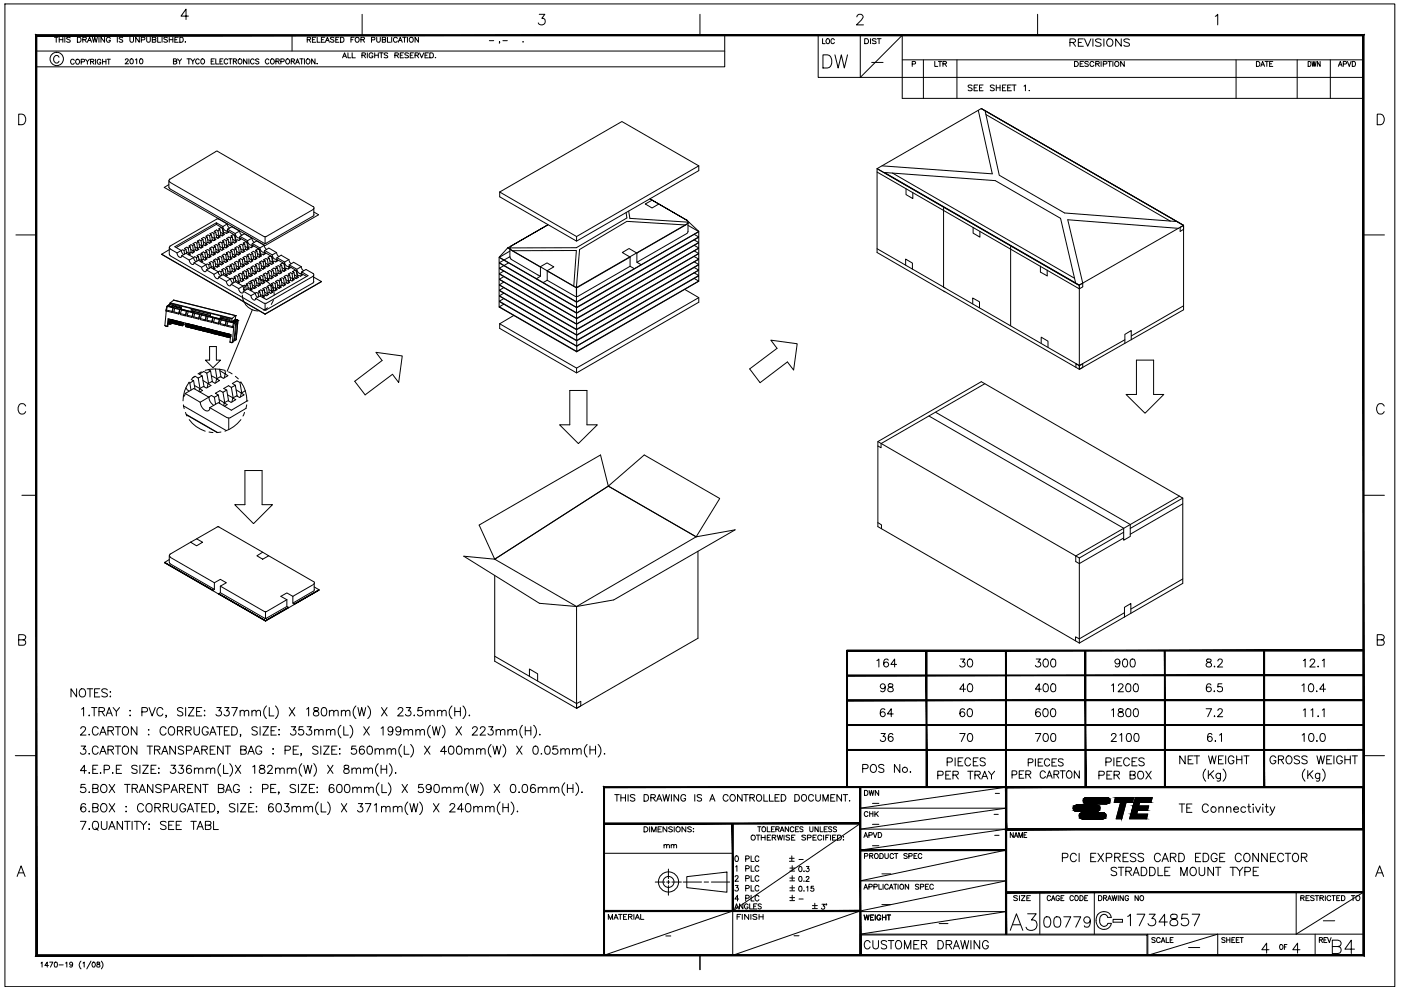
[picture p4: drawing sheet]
<svg xmlns="http://www.w3.org/2000/svg" width="297mm" height="210mm" viewBox="0 0 297 210" stroke-linecap="round" stroke-linejoin="round" font-family="sans-serif">
<!-- layer: 0 -->
<g fill="none" stroke="#000" stroke-width=".21">
<path d="M1 .8h294.7v208.4h-294.7zM7.7 10.8h146M11.5 7.9h.8M11.9 7.9v1.1M12.5 12.1a.59 .59 0 0 0-.6-.3 .59 .59 0 0 0-.5 .5v.4a.59 .59 0 0 0 .4 .7 .59 .59 0 0 0 .7-.4M12.6 8.4h.7M12.6 7.9v1.1M13.3 7.9v1.1M13.7 7.9v1.1M14.9 8l-.3-.1-.5 .1 .2 .3 .5 .2v.4l-.4 .1-.3-.2M15.7 12.8a.39 .39 0 0 0-.4-.2 .39 .39 0 0 0-.3 .3v.3a.39 .39 0 0 0 .3 .4 .39 .39 0 0 0 .4-.2M16.2 12.7a.47 .47 0 0 1 .7 .4 .47 .47 0 0 1-.7 .3l-.2-.2z"/>
<path d="M16.4 7.9h.4a.55 .55 0 0 1 .4 .5 .55 .55 0 0 1-.4 .6h-.4zM17.2 13.1l.7-.1v-.4h-.7v1M17.6 8.4l.6-.1 .1-.3-.7-.1v1.1M17.9 8.4l.4 .6M18.1 12.6l.4 .5v.5M18.5 9l.5-1.1 .4 1.1M18.7 8.6h.5M19 12.6l-.5 .5M19.2 13.1l.6-.1 .1-.2-.2-.2h-.5v1M19.5 13.1l.4 .5M19.6 7.9l.2 1.1 .3-1.1 .3 1.1 .2-1.1M20.3 12.6v1"/>
<path d="M21 7.9v1.1M21.4 12.8a.39 .39 0 0 0-.5-.2 .39 .39 0 0 0-.3 .3v.3a.38 .38 0 0 0 .4 .4 .38 .38 0 0 0 .4-.4h-.3M21.7 12.6v1M21.7 13.1h.8M22.2 7.9v1.1l-.8-1.1v1.1M22.5 12.6v1M22.7 12.6h.7M23.1 12.6v1M23.4 8.2a.48 .48 0 0 0-.7-.1 .48 .48 0 0 0 0 .7 .48 .48 0 0 0 .7-.1v-.2h-.3M24.9 7.9v1.1M26 8l-.2-.1-.5 .1 .1 .3 .6 .2-.1 .4-.3 .1-.3-.2M26.6 12.7l.2-.2 .4 .2-.7 .8h.7"/>
<path d="M27.5 7.9v.8l.4 .3 .4-.2v-.9M27.7 12.5a.49 .49 0 0 1 .6 .5 .49 .49 0 0 1-.6 .5l-.2-.4zM28.7 12.7l.3-.2v1M29.5 7.9v1.1l-.7-1.1v1.1M29.7 12.5a.49 .49 0 0 1 .6 .5 .49 .49 0 0 1-.6 .5l-.1-.4zM30 8.5l.6-.1 .1-.4-.7-.1v1.1M31.1 7.9v.8l.3 .3 .4-.2 .1-.9M32.3 8.4l.7-.1v-.3l-.7-.1v1.1l.7-.1v-.3l-.2-.2M33.4 7.9v1.1h.7M34.4 7.9v1.1M35.5 8l-.3-.1-.5 .1 .1 .3 .7 .4-.3 .3-.5-.2M35.9 7.9v1.1"/>
<path d="M35.9 8.4h.7M36.6 7.9v1.1M36.8 13l.6-.1 .1-.2-.3-.2h-.4v1.1h.4l.3-.2-.3-.4M37.1 8.4h.4M37.7 12.5l.4 .5v.6M37.8 7.9h-.7v1.1h.7M38.1 7.9h.4a.55 .55 0 0 1 .4 .5 .55 .55 0 0 1-.4 .6h-.4zM38.5 12.5l-.4 .5M39.3 8.8v.2zM39.7 12.5h.7M39.9 3.4h-1.5l1-1.5v2.2M40 12.5v1.1"/>
<path d="M40.5 12.5l.4 .5v.6M41.3 12.5l-.4 .5M42.2 12.7a.39 .39 0 0 0-.4-.2 .39 .39 0 0 0-.3 .4 .45 .45 0 0 0 .1 .6 .45 .45 0 0 0 .6-.1v-.1M42.7 12.6a.47 .47 0 0 1 .7 .4 .47 .47 0 0 1-.7 .4zM44.8 13h.4M45.5 12.5h-.7v1.1h.7M45.7 12.5v1.1h.7M46.6 13h.4M47.3 12.5h-.7v1.1h.7M48.3 12.7a.39 .39 0 0 0-.5-.2 .39 .39 0 0 0-.3 .4 .45 .45 0 0 0 .2 .6 .45 .45 0 0 0 .5-.1l.1-.1M48.5 12.5h.7M48.8 12.5v1.1"/>
<path d="M49.5 13l.6-.1 .1-.2-.3-.2h-.4v1.1M49.8 13l.4 .6M50.6 12.6a.45 .45 0 0 1 .5 0 .45 .45 0 0 1 .2 .6 .4 .4 0 0 1-.4 .4 .4 .4 0 0 1-.4-.4zM52.4 12.5v1.1l-.8-1.1v1.1M52.8 12.5v1.1M53.9 12.7a.39 .39 0 0 0-.5-.2 .39 .39 0 0 0-.3 .4 .45 .45 0 0 0 .2 .6 .45 .45 0 0 0 .5-.1l.1-.1M54.9 12.6l-.3-.1-.4 .1 .1 .3 .6 .3-.3 .4-.4-.2M57 12.7a.39 .39 0 0 0-.4-.2 .39 .39 0 0 0-.4 .4 .45 .45 0 0 0 .2 .6 .45 .45 0 0 0 .6-.1v-.1M57.4 12.6a.47 .47 0 0 1 .8 .4 .47 .47 0 0 1-.8 .4zM58.5 13l.6-.1 .1-.2-.2-.2h-.5v1.1M58.9 13l.3 .6M59.5 13.1l.7-.1v-.4l-.7-.1v1.1"/>
<path d="M60.7 12.6a.47 .47 0 0 1 .7 .4 .47 .47 0 0 1-.7 .4l-.1-.2zM61.8 13l.5-.1 .2-.2-.3-.2h-.4v1.1M61.9 7.5v3.3M62.1 13l.4 .6M62.7 13.6l.4-1.1 .4 1.1M62.8 13.2h.5M63.6 12.5h.7M64 12.5v1.1M64.5 12.5v1.1M65 12.6a.47 .47 0 0 1 .7 .4 .47 .47 0 0 1-.7 .4l-.1-.2zM65.1 8.4l.7-.1v-.3l-.7-.1v1.1M65.5 8.4l.4 .6"/>
<path d="M66.2 8.4h.5M66.8 12.5v1.1l-.7-1.1v1.1M67 7.9h-.8v1.1h.8M67.2 13.5h.1zM67.3 7.9v1.1h.6M68.1 8.4h.5M68.9 7.9h-.8v1.1h.8M69 9l.4-1.1 .4 1.1M69.2 8.6h.5M70.8 8l-.2-.1-.6 .1 .2 .3 .6 .4-.2 .3-.6-.2M71.2 8.4h.4M71.9 7.9h-.7v1.1h.7"/>
<path d="M72.2 7.9h.3a.55 .55 0 0 1 .4 .5 .55 .55 0 0 1-.4 .6h-.3zM72.6 12.3l.5-1.1 .4 1.1M72.8 11.9h.5M73.8 11.2v1.1h.6M74.4 8.4h.4M74.7 11.2v1.1h.6M75.1 7.9h-.7v1.1M76.5 8.4h.5l.2-.1v-.3l-.7-.1v1.1M76.7 11.7h.7l.1-.3-.1-.2h-.7v1.1M76.8 3v4.5M76.9 8.4l.4 .6M77.1 11.7l.4 .6"/>
<path d="M77.9 11.2v1.1M78.8 8.5l.6-.1v-.4l-.6-.1v1.1M79.1 11.5l-.1-.1a.47 .47 0 0 0-.7 0 .47 .47 0 0 0 .1 .7 .47 .47 0 0 0 .7-.1v-.1h-.3M79.4 11.2v1.1M79.4 11.7h.8M79.9 7.9v.8l.3 .3 .3-.1 .1-.2v-.8M80.2 11.2v1.1M80.5 11.2h.7M80.8 11.2v1.1M81.1 8.4l.6-.1v-.3l-.6-.1v1.1l.6-.1 .1-.3-.3-.2M82.2 7.9v1.1h.6M82.2 11.4l-.3-.2-.5 .2 .2 .2 .6 .3-.1 .3-.7-.1"/>
<path d="M83 7.9v1.1M83.7 11.7h.7l.1-.3-.3-.2h-.5v1.1M84.1 11.7l.4 .6M84.2 8.2a.45 .45 0 0 0-.6-.3 .45 .45 0 0 0-.2 .6 .42 .42 0 0 0 .4 .5 .42 .42 0 0 0 .4-.3M84.4 9l.5-1.1 .4 1.1M84.6 8.6h.5M84.9 11.7h.4M85.4 7.9h.7M85.5 11.2h-.6v1.1h.6M85.8 7.9v1.1M86.4 7.9v1.1M86.6 11.4l-.3-.2h-.4v.4l.7 .3v.2l-.3 .2-.5-.2"/>
<path d="M87 11.7h.4M87.7 11.2h-.7v1.1h.7M88 11.7h.6l.2-.3-.3-.2h-.5v1.1M88.4 11.7l.4 .6M88.7 7.9v1.1l-.7-1.1v1.1M89 11.2l.4 1.1 .5-1.1M90.1 11.7h.4M90.8 11.2h-.7v1.1h.7M91.1 11.2h.4a.55 .55 0 0 1 .4 .5 .55 .55 0 0 1-.4 .6h-.4zM92.3 12.2h.1M103.7 8.6h1M105.9 8.9v.3"/>
<path d="M106.6 8.6h1M110.9 8.8v.2zM114.3 3h1.2l-.6 .9a.75 .75 0 0 1 .6 1.1 .75 .75 0 0 1-1.3 .1l-.1-.2M148.4 3v4.5M153.7 7.5v6.7h-146M173.5 7.5v8.9h115.6M174.4 8.2v1.1h.5M174.5 11.6h.9a1.49 1.49 0 0 1 1 1.4 1.49 1.49 0 0 1-1 1.4h-.9zM175.3 8.2a.49 .49 0 0 1 .6 .5 .49 .49 0 0 1-.6 .5l-.2-.3zM176.9 8.5a.37 .37 0 0 0-.4-.3 .37 .37 0 0 0-.3 .4v.3a.37 .37 0 0 0 .3 .4 .37 .37 0 0 0 .4-.3M177 11.6l.7 2.8 .7-2.8 .6 2.8 .7-2.8M181.7 3.6l.4-.6 .7 .2a.46 .46 0 0 1 .1 .7l-1.3 1.4h1.5"/>
<path d="M182.4 7.5v8.9l8.9-8.9v13.4h97.8M183.3 8.2h.5a.55 .55 0 0 1 .3 .5 .55 .55 0 0 1-.3 .6h-.5zM184.6 8.2v1.1M184.8 13.2h2.4M185.7 8.4l-.2-.2h-.4l-.2 .2 .2 .2 .6 .2v.3l-.2 .2-.6-.2M186 8.2h.8M186.4 8.2v1.1M191.3 12.7h97.8M193.4 13.6l.7-.1v-.3l-.7-.2v1.1M195.8 12.7v8.2M198.2 13v1.1h.6M199 13h.7"/>
<path d="M199.3 13v1.1M199.9 13.5h.7l.1-.3-.1-.1-.7-.1v1.1M200.3 13.5l.4 .6M202.9 12.7v8.2M206.1 18.2l-.3-.2-.5 .2 .1 .3 .5 .2 .2 .2v.2l-.3 .1-.5-.1M206.5 18.6h.5M207.3 18h-.8v1.2h.8M207.7 18.6h.4M208.4 18h-.7v1.2h.7M210.8 18.2l-.3-.2-.5 .2 .1 .3 .7 .3v.3l-.3 .1-.5-.1M211.2 18.6h.8M211.2 18v1.2"/>
<path d="M212 18v1.2M212.5 18.6h.5M213.3 18h-.8v1.2h.8M213.6 18.6h.6M214.4 18h-.8v1.2h.8M214.6 18h.8M215 18v1.2M217.1 18.3l.3-.3v1.2M218.2 19.2h.1zM220 3v4.5M226.9 9l1-.1 .1-.4-.4-.3h-.7v1.6M227.4 9l.6 .8"/>
<path d="M227.8 13h.4a.55 .55 0 0 1 .4 .6 .55 .55 0 0 1-.4 .5h-.4zM228.6 9h.7M229 13.5h.4M229.7 8.2h-1.1v1.6h1.1M229.7 13h-.7v1.1h.7M229.9 8.2l.7 1.6 .7-1.6M230.7 13.2l-.2-.2-.4 .1-.1 .1 .1 .2 .6 .2v.4l-.2 .1-.5-.1M231.7 8.2v1.6M231.9 13.3a.47 .47 0 0 0-.7-.1 .47 .47 0 0 0 0 .7 .47 .47 0 0 0 .7-.1M232.3 13.5h.7v-.4l-.7-.1v1.1M232.7 13.5l.4 .6M233.5 8.5a.71 .71 0 0 0-1.2 .1l.3 .3 .7 .2 .2 .3-.2 .4h-.9l-.1-.2"/>
<path d="M233.5 13v1.1M233.9 13.6l.7-.1v-.3l-.7-.2v1.1M234 8.2v1.6M234.8 8.5a.72 .72 0 0 1 1 0 .72 .72 0 0 1 0 1 .72 .72 0 0 1-1 .1l-.2-.4zM234.9 13h.8M235.3 13v1.1M236 13v1.1M237.7 8.2v1.6l-1.2-1.6v1.6M238.4 13v1.1l-.8-1.1v1.1M239.5 8.5a.71 .71 0 0 0-1.2 .1l.3 .3 .7 .2 .2 .3-.2 .4h-.9l-.1-.2M257.7 3.5l.5-.5v2.3M262.1 12.7v8.2"/>
<path d="M266.4 13h.3a.55 .55 0 0 1 .4 .6 .55 .55 0 0 1-.4 .5h-.3zM267.3 14.1l.4-1.1 .4 1.1M267.4 13.7h.6M268.2 13h.7M268.6 13v1.1M269.2 13.5h.4M269.9 13h-.7v1.1h.7M275 12.7v8.2M277.4 13a.53 .53 0 0 1 .6 .6 .53 .53 0 0 1-.6 .5zM278.2 13l.2 1.1 .2-1.1 .2 1.1 .2-1.1M279.9 13v1.1l-.6-1.1v1.1M282.1 12.7v8.2"/>
<path d="M283.7 14.1l.5-1.1 .4 1.1M283.9 13.7h.5M284.8 13.6l.6-.1v-.4l-.6-.1v1.1M285.7 13l.4 1.1 .4-1.1M286.7 13a.58 .58 0 0 1 .7 .3 .58 .58 0 0 1-.2 .7l-.5 .1zM4 24.2a1.21 1.21 0 0 1 1.4 .6 1.21 1.21 0 0 1-.4 1.5l-1 .1zM35.8 39.1l-1 .6 21.4 12.4 11.3-6.6-1-.6M35.8 38.3v1.4M35.8 39.7l.2 .3M36 38.6l20 11.6M36 38a.36 .36 0 0 0 0 .6M45.8 32.1l-9.8 5.9"/>
<path d="M46.2 32.1h-.4M46.2 32.1l20.2 11.7M148.2 35.2v1l-26 14.9-16.3-9.4v-1M148.2 35.2l-26 15-16.3-9.5M148.2 35.2l-16.3-9.4-26 14.9M186 36.5l42.8 24.7M186 35.8l42.8 24.7M187.4 36.6l23.6 1.7 13.9 8 3.1 13.6M187.6 36.6l41.2 23.8M189.2 36.7l38.6 22.3M207.4 23.4l3 13.5-23.4-1.7M208.9 23.5l3 13.7 13.8 8 23.8 1.8"/>
<path d="M209 24.3l39.1 22.6M292 24.2a1.21 1.21 0 0 1 1.4 .6 1.21 1.21 0 0 1-.3 1.5l-1.1 .1zM3.4 49.8h4.3M34.3 54l21.9 12.6 11.9-6.9M34.3 53.9v.1M34.3 54l21.9 12.6 11.9-6.8M34.3 53.9h.1M35.9 52.5v1.4M35.9 52.9l-1.6 1M35.9 53.9l.2 .3M36 40l20.2 11.6 10.2-5.8M36.1 54.2l20.1 11.6 10.1-5.8"/>
<path d="M36.1 52.8l1.4 .8 .9-.5M36.1 52.1a.36 .36 0 0 0 0 .7M37.5 53.6l.3 .7a.39 .39 0 0 0 .4 .3 .39 .39 0 0 0 .4-.4M38.4 53.1l.2 .4 .3 .5M38.6 54.2l.8-.5 1.6 .9M38.6 54.2l1.5 .9M39 53.1l.1 .8M39.4 52.9l.2 .8M39.5 53.4l.6 .3-.1 .3M39.9 52.6l-.3-.2-.5 .3 .3 .2-.4 .2-.3-.2-.3 .2M39.9 52.6l.2 1.1M40.1 55.1l.3 .7a.37 .37 0 0 0 .4 .3 .37 .37 0 0 0 .3-.4"/>
<path d="M40.3 52.4l.2 1.1M40.3 52.4l-.4 .2M40.4 52.9l.6 .3M40.8 52.1l-.3-.2-.5 .3 .3 .2M41 53.2l.3 .2-.5 .3-.3-.2-.4 .2 .3 .2-.3 .1M41 53.2l-.1 .4M41 54.6l.2 .5 .4 .4M41 54.6l-.9 .5M41.1 55.7l1.6 1 1-.6M41.1 55.7l1-.5 1.6 .9M41.2 51.8l-.4 .3 .2 1.1M41.2 51.8l-.3-.1 .5-.3 .3 .1 .2 1.1-.6-.2"/>
<path d="M41.2 51.8l.2 1.2M41.6 54.6l.2 .8M41.9 52.7l.3 .2-.5 .3-.3-.3-.4 .3M41.9 52.7l-.1 .4M42.1 54.4l.1 .9M42.1 51.3l-.3-.2 .5-.2 .3 .1 .2 1.1M42.1 54.9l.6 .3M42.1 51.3l-.4 .2M42.1 51.3l.2 1.1M42.2 51.8l.6 .3-.1 .5M42.3 52.4h.1M42.5 54.1l-.3-.2-.5 .3 .4 .2-.5 .2-.3-.2-.3 .2"/>
<path d="M42.5 54.1l.2 1.1M42.7 55.2l-.1 .3M42.7 56.7l.3 .6a.37 .37 0 0 0 .5 .3 .37 .37 0 0 0 .3-.4M43 53.9l.1 1.1M43 54.4l.9 .5-.5 .3-.3-.2-.4 .2 .3 .2-.3 .2M43 50.8l.2 1.1M43.4 53.6l.4-.2 .2 1.1M43.4 53.6l-.3-.2-.5 .3 .4 .2-.5 .2M43.4 53.6l.2 1.1M43.5 50.5l-.3-.2-.5 .3 .3 .2-.4 .2M43.6 52.1l.1-.5 .3 .2-.5 .3-.3-.2-.4 .2 .3 .3-.5 .2-.3-.2-.4 .3M43.7 56.1l.1 .6 .4 .3"/>
<path d="M43.8 57.2l.9-.5 1.6 .9M43.8 57.2l1.6 1M43.9 50.3l.2 1.1M43.9 50.3l-.4 .2 .2 1.1M43.9 53.8l.6 .4M44 54.5l-.4 .2-.1 .4M44.3 56.1l.1 .8M44.4 53.1l-.4-.2-.5 .3 .3 .2M44.4 53.1l.1 1.1M44.4 50l-.3-.2-.5 .3 .3 .2M44.4 50l.2 1.1-.6-.3M44.5 54.2l.3 .2-.5 .2-.3-.1"/>
<path d="M44.5 54.2l-.1 .4M44.6 51.1l-.1 .4M44.6 55.9l.2 .9M44.7 52.8l.2 1.2M44.8 49.8l.2 1.1M44.9 54l-.4 .2M45.2 55.6l-.4-.2-.4 .3 .2 .2-.3 .2-.4-.1-.3 .1M45.2 55.6l.4-.2 .1 1.1M45.2 55.6l.1 1.1-.6-.3M45.2 57l.1-.2 .3 .1-.3 .2M45.2 52.6l.2 1-.6-.3M45.3 49.5l-.3-.2-.5 .3 .3 .2-.4 .2"/>
<path d="M45.3 49.5l.4-.3 .2 1.2M45.3 49.5l.2 1.1-.6-.4M45.4 58.2l.3 .6a.36 .36 0 0 0 .4 .3 .36 .36 0 0 0 .3-.4M45.4 51l.1-.4 .3 .2-.5 .2-.3-.1-.4 .2 .3 .2-.5 .3-.3-.2-.4 .2-.6-.3M45.4 53.7l-.1 .4M45.7 52.3l.1 1.2M45.7 55.9l.5 .3M45.7 56.5h.1M45.7 52.8l.6 .3M45.8 53.5h.1M45.8 49.7l.6 .4M45.9 47.6v-.4l1.4 .8"/>
<path d="M45.9 47.2l-8.8 5.1 1.3 .8M45.9 47.6l-8.5 4.9M45.9 47.6l1.3 .8M45.9 50.4h.1M46 55.1l.5-.3 .1 1.2M46 55.1l.3 1.1M46 55.1l-.3-.2-.5 .3 .4 .2M46.1 52l-.3-.2-.5 .3 .4 .2-.5 .3-.3-.2-.5 .2 .3 .2-.3 .3M46.1 52l.2 1.1M46.2 56.2l.3 .2-.5 .3-.3-.2-.4 .3M46.2 49l-.3-.2-.5 .3 .3 .1M46.2 49l.2 1.1"/>
<path d="M46.3 57.6l.1 .5 .4 .4M46.3 53.2l-.1 .3M46.3 57.6l-.9 .6M46.3 46.4l1.9 1.1M46.4 46.4h-.4l-9.9 5.8M46.4 58.7l1.6 1 .9-.6M46.4 50.1l.3 .1-.5 .3-.3-.1-.4 .2M46.4 50.1l-.1 .4M46.6 51.8l.1 1.1M46.6 55.4l.5 .3M46.6 56h.1M46.6 48.7l.2 1.2"/>
<path d="M46.7 49.2l.6 .4M46.8 57.6l.2 .8M47 54.6l-.4-.2-.5 .3 .4 .1M47 54.6l.1 1.1M47.1 51.5l.3-.2 .2 1.1M47.1 51.5l-.4-.2-.4 .3 .3 .2-.5 .2M47.1 51.5l.1 1.1M47.1 53l.1-.4 .3 .2-.5 .3-.3-.2-.4 .3 .3 .1-.5 .3-.3-.2-.4 .3 .3 .1-.5 .3-.3-.1M47.1 55.7l.3 .2-.5 .3-.3-.2-.4 .2-.1 .4M47.1 55.7l-.1 .4M47.1 48.4l-.3-.2-.5 .3 .3 .2-.4 .3M47.1 48.4l.2 1.1"/>
<path d="M47.2 48.4h-.1M47.2 48.4l.2 1.1M47.3 48l.2 .7a.37 .37 0 0 0 .4 .3 .37 .37 0 0 0 .3-.4M47.3 58.2l1.6 1M47.3 57.4l.1 .9M47.3 49.6l.3 .1-.5 .3-.3-.1-.4 .2M47.3 49.6l-.1 .4M47.3 58.2l-.9 .5M47.4 54.3l-.4 .3M47.5 55.5h.1M47.8 57.1l.4-.2 .1 1.1M47.8 57.1l-.4-.2-.4 .3 .3 .2-.5 .2-.2-.1-.3 .1"/>
<path d="M47.8 57.1l.1 1.1M47.9 54l.1 1.1-.6-.3M47.9 54l-.4-.1-.4 .3 .3 .1 .2 1.2M47.9 58.5v-.3l.3 .2-.3 .2M47.9 51l.2 1.1-.6-.3M47.9 51l.5-.3 .1 1.2M47.9 51l-.3-.2-.5 .3 .3 .2M48 59.7l.2 .7a.39 .39 0 0 0 .5 .2 .39 .39 0 0 0 .3-.3M48 55.2l-.1 .4M48.1 49.4l.2-.4 1.6 .9M48.1 52.1l-.1 .4M48.2 47.5l.5 .9"/>
<path d="M48.2 49.1l.3 .1-.5 .3-.3-.2-.4 .3M48.2 47.5l-.9 .5M48.2 57.4l.9 .5-.5 .3-.3-.2-.4 .2-.5-.3M48.2 48.6l1.7 .9 .9-.5M48.2 48.6l1-.5 1.6 .9M48.2 53.8l.2 1.1M48.4 54.9l-.4 .3 .3 .2-.5 .3-.3-.3-.4 .3M48.5 51.9h.1M48.7 56.6l-.3-.2-.5 .3 .3 .2M48.7 56.6l.1 1.1M48.8 53.5l.4-.2 .1 1.1M48.8 53.5l-.3-.1-.6 .2 .3 .2-.3 .2"/>
<path d="M48.8 53.5l.1 1.1-.6-.3M48.8 50.4l.2 1.2-.5-.3M48.9 59.1l.1 .5 .4 .4M48.9 54.6l.3 .2-.5 .3-.3-.2M48.9 54.6l-.1 .5M49 51.6l-.1 .4M49.1 56.4l.2 1.1M49.2 56.9l.5 .3M49.2 57.5l-.4 .2-.1 .5M49.3 53.8l.5 .3-.1 .5M49.3 57.5h.1M49.3 50.2l.1 1.1"/>
<path d="M49.3 54.4h.1M49.3 50.7l.6 .3M49.4 51.3v.1M49.5 59.2l.1 .7M49.6 56.1l-.3-.2-.5 .3 .3 .2-.4 .2M49.6 56.1l.2 1.1M49.6 53l.3 1.1M49.7 57.2l.3 .2-.5 .3-.3-.2M49.7 57.2l-.1 .4M49.7 49.9l.2 1.1M49.9 49.5l.3 .7a.37 .37 0 0 0 .3 .3 .37 .37 0 0 0 .4-.4M49.9 49.9l-.5-.1-.5 .2 .4 .2-.5 .2-.3-.1-.5 .3 .4 .1"/>
<path d="M49.9 49.9l.1 1.1M49.9 58.9l.1 .9M49.9 51.1l-.1 .4M50 59.4l.5 .4 .4-.3M50 55.9l.2 1.1M50.1 52.8l.1 1.1M50.1 56.3l.5 .4 .4-.2M50.2 57h.1M50.2 53.3l.5 .3-.1 .4M50.2 53.9h.1M50.4 58.6l-.3-.2-.5 .3 .3 .2-.4 .3-.3-.2-.3 .1M50.4 58.6l.2 1.1"/>
<path d="M50.5 55.6l.2 1.1M50.5 57.1l.1-.4 .3 .2-.5 .2-.3-.1-.4 .2M50.6 52.5l.1 1.1M50.8 49l.2 .6 .3 .3M50.8 58.4l.2 1.1M50.8 50.5l-.1 .5M50.9 55.3l.1 1.2M50.9 58.9l.5 .3M51 52.3l.2 1.1M51 55.8l.5 .4M51.1 53.4l-.4 .2 .3 .2-.5 .3-.3-.2-.4 .2 .3 .2-.5 .3-.3-.2-.4 .2M51.2 53.4h-.1"/>
<path d="M51.3 58.1l-.3-.2-.5 .3 .3 .2-.4 .2M51.3 58.1l.4-.2 .1 1.1M51.3 58.1l.2 1.1M51.4 55.1l-.4-.3-.4 .3 .3 .2-.4 .3-.3-.2-.5 .3 .3 .2-.4 .2M51.4 55.1l.1 1M51.4 59.3l-.1 .3M51.5 52l-.4-.2-.4 .3 .3 .2-.4 .2-.4-.2-.4 .3 .3 .2-.5 .2-.3-.2-.5 .3 .4 .2M51.5 52l.4-.3 .2 1.2M51.5 52l.1 1.1-.6-.3M51.5 56.2l.3 .1-.5 .3-.3-.1M51.5 56.2l-.1 .4M51.6 53.1l-.1 .4"/>
<path d="M51.8 54.8l.2 1.2M52 56h.1M52 52.2l.5 .4M52.1 52.9h.1M52.2 57.6l.2 1.1-.6-.3M52.2 57.6l-.3-.2-.5 .3 .3 .2M52.3 54.5l.1 1.1-.6-.3M52.3 54.5l.4-.2 .2 1.1M52.3 54.5l-.3-.2-.5 .3 .3 .2-.4 .3M52.3 56.1l.1-.4 .3 .1-.5 .3-.3-.2-.4 .3M52.3 58.7l.3 .2-.5 .3-.3-.2-.4 .3 .3 .1-.4 .3-.4-.2M52.3 58.7l-.1 .4"/>
<path d="M52.4 51.5l.2 1.1M52.5 51l.3 .7a.37 .37 0 0 0 .4 .3 .37 .37 0 0 0 .3-.4M52.5 51.4l-1.6-.9h-.1l.3 .2-.5 .3-.3-.2-.4 .3 .3 .2-.5 .2-.3-.2-.4 .3 .3 .2-.5 .3-.3-.2-.4 .2 .3 .2-.5 .3-.3-.2-.4 .2-.6-.3M52.5 51.4l-.1 .1-.3-.2-.6 .2 .4 .2M52.5 51.4l.1 1.1M52.5 52.6l-.1 .4M52.6 57.3l-.4 .3M52.7 57.9l.5 .3v.4M52.8 58.5h.1M52.8 54.8l.5 .3-.1 .4M53.1 57.1l-.3-.2-.5 .3 .3 .1 .2 1.2M53.1 57.1l.2 1.1"/>
<path d="M53.2 54l.4-.3 .1 1.2M53.2 54l.2 1.1M53.2 54l-.3-.2-.5 .3 .3 .2M53.3 52.5l.2-.5 1.6 .9-.4-.1-.5 .3 .3 .1M53.4 50.5l.1 .3 .4 .6M53.4 50.5l-1.6-.9-.9 .5 1.6 .9M53.4 52.1l.3 .1-.5 .3-.3-.1-.4 .2 .3 .2-.5 .2-.3-.1-.4 .2 .3 .2-.5 .2-.3-.1M53.4 50.5l-.9 .5M53.5 51.6l.9-.5 1.6 .9M53.5 51.6l1.6 1M53.5 56.8l.2 1.2M53.6 57.3l.5 .3"/>
<path d="M53.7 58h.1M53.7 54.3l.5 .3-.1 .4M53.9 59.6l.4-.2 .2 1.1M53.9 59.6l-.3-.2-.5 .3 .3 .2M53.9 59.6l.2 1.1M54 56.5l-.3-.1-.5 .3 .3 .1-.4 .3M54 56.5l.2 1.1M54.1 53.5l.2 1.1M54.1 57.7l.3 .2-.4 .3-.4-.3-.4 .3 .3 .2-.5 .3-.3-.2-.4 .2M54.1 57.7l-.1 .4M54.4 59.9l.6 .3M54.4 56.3l.2 1.2"/>
<path d="M54.5 53.2l-.4 .3-.4-.2-.4 .3 .3 .1M54.5 53.2l.1 1.2M54.6 53.7l.5 .4M54.8 59.1l-.3-.2-.5 .3 .3 .2M54.8 59.1l.2 1.1M54.9 56l.2 1.1-.6-.3M54.9 57.6l.1-.5 .4 .2-.6 .3-.2-.2-.5 .3M55 52.9l.1 1.1M55.1 52.6l.3 .6a.37 .37 0 0 0 .4 .3 .37 .37 0 0 0 .3-.4M55.1 52.9l.2 1.1M55.1 54.1l-.1 .4M55.2 58.9l.2 1.1"/>
<path d="M55.2 58.9l-.4 .2M55.3 55.8l.2 1.1M55.5 56.9h.1M55.7 58.6l.2 1.1-.6-.3M55.8 55.5l.4-.2 .2 1.1M55.8 55.5l-.3-.2-.5 .3 .3 .2-.4 .2-.3-.1-.5 .2 .3 .2-.4 .2M55.8 55.5l.2 1.1-.6-.3M55.8 57.1l.1-.5 .3 .2-.5 .3-.3-.2-.4 .2M55.8 59.7l-.1 .4M55.9 54l.2-.5 1.6 .9M56 52l.1 .4 .4 .5M56 53.6l.3 .1-.5 .3-.3-.2-.4 .3 .3 .2-.5 .3-.3-.2-.4 .2 .3 .2-.5 .3-.3-.2-.4 .2 .3 .2-.4 .3-.4-.2-.4 .3"/>
<path d="M56 52l-.9 .6M56 50.1h.4M56.1 58.4l.2 1.1M56.1 53.1l.9-.5 1.6 .9M56.1 53.1l1.6 .9M56.2 58.8l.6 .4-.1 .4M56.2 50.2v1.4M56.3 59.5h.1M56.3 55.8l.5 .3v.4M56.4 56.4h.1M56.6 58.1l-.3-.2-.5 .3 .3 .2-.4 .2-.3-.2-.5 .3 .3 .2M56.6 58.1l.2 1.1"/>
<path d="M56.7 55l.2 1.1M57 57.8l.2 1.2M57.1 58.3l.5 .4v.4M57.1 54.8l.2 1.1M57.2 55.3l.5 .3M57.5 57.6l-.3-.3-.5 .3 .3 .2-.4 .3M57.5 57.6l.2 1M57.6 54.5l-.3-.2-.5 .3 .3 .2-.4 .2-.3-.2-.5 .3 .3 .2M57.6 54.5l.2 1.1M57.7 54.4l.2 1.1M57.7 54.4l-.1 .1M57.7 54l.3 .7a.39 .39 0 0 0 .4 .3 .39 .39 0 0 0 .3-.4"/>
<path d="M57.7 55.6l-.1 .4M57.9 57.3l-.4 .3M58 57.8l.6 .4M58.1 58.4h.1M58.4 57l.4-.2 .2 1.1M58.4 57l-.3-.2-.5 .3 .3 .2 .2 1.1M58.4 57l.2 1.1M58.5 55.5l.2-.5 1.6 .9M58.5 58.2l-.1 .4M58.6 53.5l.3 .7 .2 .2M58.6 55.1l.4 .2-.6 .2-.2-.1-.5 .2 .3 .2-.4 .3-.4-.2-.4 .2 .3 .2-.4 .3-.4-.2-.4 .2M58.6 53.5l-.9 .5"/>
<path d="M58.7 59.8l.2 1.2M58.7 54.6l1.7 1M58.9 57.3l.6 .3M59.2 59.6l-.3-.2-.5 .3 .3 .1-.4 .3M59.2 59.6l.2 1M59.3 56.5l.2 1.1M59.4 57.6l-.1 .4M59.6 59.3l.2 1.2M59.6 59.3l-.4 .3M59.6 54.1l1.6 1M59.6 54.1l-.9 .5M59.7 56.2l.2 1.2"/>
<path d="M59.8 56.8l.6 .3M59.9 57.4h.1M60.1 59l.2 1.1M60.2 56l.2 1.1M60.3 55.9l-.4-.1-.5 .3 .3 .1-.4 .3-.3-.2-.5 .3 .3 .2M60.3 55.9l.2 1.1M60.4 55.6l.8-.6 .2 .6 .4 .3M60.4 55.6l.2 .6a.37 .37 0 0 0 .4 .3 .37 .37 0 0 0 .3-.3M60.4 57.1l-.1 .4M60.5 58.8l.2 1.2M60.6 59.3l.6 .3M61 58.5l.4-.2 .2 1.1"/>
<path d="M61 58.5l-.3-.1-.5 .2 .3 .2-.4 .2-.3-.1-.5 .3 .3 .1M61 58.5l.2 1.1M61.2 57v-.4l.4 .2-.5 .3-.4-.2-.3 .2 .2 .2-.4 .3-.4-.2-.4 .2 .4 .2-.5 .3-.3-.2-.5 .3 .4 .1-.5 .3-.3-.2-.5 .3 .3 .1-.4 .3-.4-.1-.3 .2 .3 .2-.6 .2-.3-.1-.4 .2 .4 .2-.5 .3-.3-.2-.5 .2M61.2 59.6l.3 .2-.5 .3-.4-.2-.3 .3-.6-.4M61.2 59.6l-.1 .5M61.2 56.6l.2-.1 1.5 .9M61.3 56.2l1.6 .9 1-.6M61.3 56.2l1-.6 1.6 .9M61.9 58l.2 1.1-.6-.3M62 59.1v.4M62.3 57.8l.2 1.1M62.4 58.3l.6 .3-.1 .4"/>
<path d="M62.5 58.9h.1M62.8 57.5l.2 1.1M62.9 57.1l.4 .8a.34 .34 0 0 0 .4 .1 .34 .34 0 0 0 .3-.4M62.9 57.4l-.4-.1-.5 .3 .3 .2-.4 .2-.3-.2-.5 .3 .3 .2M62.9 57.4l.2 1.1M63.8 58.5l.2-.5 1 .6M63.9 56.5l.1 .6 .4 .3M63.9 58.1l.3 .2-.5 .3-.3-.2-.4 .2 .3 .2-.5 .3-.3-.2-.5 .2 .4 .2-.5 .3-.3-.2-.4 .2M66.3 58.6l-9.9 5.7M66.4 57.9a.36 .36 0 0 1 0 .7M66.4 58l-1.5-.9-.9 .5 1.3 .8-8.8 5.1-1.4-.7-.9 .5M66.4 44.4l-10 5.8"/>
<path d="M66.4 43.8a.36 .36 0 0 1 0 .6M66.5 58.3v1.4M66.5 58.7l1.6 1M66.5 44.1v1.4M66.5 59.7l-.1 .3M66.6 45.5l-.2 .3M68.1 59.6v.1M68.1 59.7h.1M105.9 55.7l16.3 9.5M105.9 58l16.3 9.5M105.9 55.6v.1M105.9 57.9v.2"/>
<path d="M105.9 58.1l16.3 9.4M106.8 57.5l-.9 .5M106.8 59.8l-.9 .6M107.6 52.6l-1.8 2v10.5l16.5 9.5M107.8 55.7l-1.9 1.2 16.3 9.4M108.1 53.2l-2.2 1.4 16.3 9.4M108.1 52.6v1.9l.3 .5M108.1 54.4l-2.2 1.3M108.4 52.2l7.8-4.5-8.6 4.9M108.4 53l6.2 3.6M108.4 55l6.2 3.6M108.4 52.2l-.3 .4 .3 .4"/>
<path d="M108.7 53.2l13.5-.1-.5 7.5M113.7 59.1l.9-.5v-2.1l1.4-.8 1.4 .9-1.4 .8v2M116 59.4l-.9 .5M116 59.4l6 3.5M122.2 50.2v.9M132.7 45.1l.2 1.1-10.7 6.3-14.6 .1M133.3 44.8l.2 1.5 12.4 .8v2l-.3 .4-10.6 6.1 .9 .5M133.6 54.5l-11.3 6.4h-.3l-6-3.4M133.6 56.5l-11.1 6.4M133.6 56.5l.9 .5M133.6 54.5v2M135 53.7l-1.6-1-1.5 .8 1.7 1"/>
<path d="M135 53.7v1.9M138.2 42.4l-1.4 .9 1.4 .8 1.5-.8M145.3 47.7l-12.4-.8-10 6-.7 8.1 .1 13.6M145.6 46.7l-7.8-4.6 7.9 4.6 2.5 2.4v10.5l-25.9 15M145.6 47.6l-10.6 6.1M145.6 46.7l.3 .4-.3 .4M145.9 47.8l2.2 1.3M146.2 47.2l-24 13.8-14.6-8.4M147.2 54.4l.9 .6-25.9 14.8-16.3-9.5M147.2 56.7l.9 .6-25.8 14.9-16.4-9.6M147.2 49.7l.9 .5M147.2 50.9l.9 .5"/>
<path d="M147.2 52l.9 .5M147.2 53.2l.9 .5M147.2 55.5l.9 .5M147.2 57.9l.9 .5M147.2 59l.9 .5M148.1 49.2l-25.9 14.9-16.3-9.5M148.1 51.5l-25.9 14.9-16.3-9.5M148.1 53.8l-25.9 14.9-16.3-9.4M148.1 53.7l-25.9 15-16.3-9.5 .9-.5M148.1 55l-25.9 14.9-16.3-9.5M148.1 59.6l-25.8 14.9-16.4-9.4 .9-.6M148.1 56.1l-25.8 14.9-16.4-9.4"/>
<path d="M148.1 56.1v.1l-25.8 14.9-16.4-9.4M148.1 49.1l-25.9 14.9M148.1 50.2l-25.9 15M148.1 50.4l-25.9 14.9M148.1 51.4l-25.9 15M148.1 52.6l-25.9 14.9M148.1 52.7l-25.9 14.9M148.1 57.3l-25.8 14.9M148.1 58.4l-25.8 14.9M148.1 58.5l-25.8 14.9M148.1 49v.2M148.1 50.2v.1"/>
<path d="M148.1 51.3v.2M148.1 52.5v.2M148.1 53.7v.1M148.1 54.9v.1M148.1 56v.2M148.1 57.2v.1M148.1 58.3v.2M148.1 59.5v.2M148.1 50.3v.1M186 52.7l42.8 24.8M192 56.2v-1.3l1.4 .9v1.3M192.1 40v1.3l1.4 .8v-1.3"/>
<path d="M200.1 44v16.9M206.3 48.2v1.2l1.5 .9v-1.2M214.3 52.3v16.8M220.6 56.4v1.3l1.4 .8v-1.2M249.9 48.4l-23.5-1.8 3.2 13.4M250.2 48.2l.7-.4v.8l-.7 .5zM250.9 47.8l-42.8-24.8-22.1 12.8v17.7l42.8 24.8M289.1 49.8h4.4M43.8 79.1l.8-.5 .4 2.3M43.8 79.1l-.6-.3-1 .5 .7 .4M43.8 79.1l.4 2.2M44.1 78.3l.5 .3"/>
<path d="M44.4 73.5h1.5v2.9h.9l-1.6 1.6-1.7-1.6h.9zM44.8 79.7l1.2 .6M45.7 78.2l.3 2.1M46.6 78.3l.2 1.6M46.6 78.6l1.1 .7M47.7 78.6l.1 .6M47.7 79.3l.6 .4-.9 .5-.7-.3-.8 .4M47.7 79.3l-.1 .8M50.4 60.1l.1-.3 .3 .1-.3 .2M50.6 61.2l.3 .7a.37 .37 0 0 0 .4 .2 .37 .37 0 0 0 .3-.3M51.5 60.6l.2 .6 .3 .3M51.5 60.6l-1.6-.9-.9 .6 1.6 .9"/>
<path d="M51.5 60.6l-.9 .6M51.6 61.8l.9-.6 1.6 1M51.6 61.8l1.6 .9M52.1 60.6l.1 .8M52.5 60.4l.1 .9M53 60.1l.4-.2 .2 1.1M53 60.1l-.3-.1-.5 .2 .3 .2-.4 .2-.3-.1-.3 .1M53 60.1l.2 1.1M53.1 61.5l.1-.3 .3 .3-.3 .1M53.2 62.7l.3 .7a.36 .36 0 0 0 .4 .3 .36 .36 0 0 0 .3-.4M53.5 60.4l.5 .3M53.5 65.7l-5.3 13"/>
<path d="M53.6 61h.1M54 60.7l.3 .2-.4 .3-.4-.2-.3 .2-.6-.3M54.1 62.2l.2 .5 .3 .3M54.1 62.2l-.9 .5M54.2 63.3l1.8 1M54.5 60.5h.1M54.7 62.2l.1 .7M54.9 60.2l.4 .2-.5 .3-.4-.2-.4 .2v.5M54.9 60.2l-.1 .4M55.1 61.9l.2 .9M55.6 61.7l.2 1.1-.6-.4M55.6 61.7l.4-.3 .2 1.2"/>
<path d="M55.6 61.7l-.3-.2-.5 .3 .3 .1-.4 .3-.3-.2-.3 .2M55.7 63.1v-.3l.4 .1-.3 .2M56 64.3h.4M56.1 61.9l.9 .5-.5 .3-.3-.1-.5 .2M56.2 62.6h.1M56.2 64.4v1.4M56.2 66.6h.1M56.2 66.5h.1M56.5 61.1l.4-.2 .2 1.1M56.5 61.1l-.3-.2-.5 .3 .3 .2M56.5 61.1l.2 1.1M57 61.4l.6 .3"/>
<path d="M57.4 60.6l.2 1.1M57.4 60.6l-.3-.2-.5 .3 .3 .2M57.6 61.8l.3 .1-.5 .3-.3-.2-.4 .3-.1 .4M57.6 61.8l-.1 .3M57.8 60.4l-.3-.2 .5-.3 .3 .2 .2 1.1-.6-.3M57.8 60.4l-.4 .2M57.8 60.4l.2 1.1M58 61.5l-.4 .3M58.4 61.2v.4M58.8 60.4l.6 .3M58.9 61l-.5 .2 .4 .2-.5 .3-.3-.2M58.9 61h.1"/>
<path d="M59.3 60.7l.4 .2-.5 .3-.3-.2M59.3 60.7v.4M59.8 60.5h.1M60.2 60.6l.1-.4 .3 .2-.5 .2-.3-.2-.5 .3M79.7 74.7l5.6 .8-.8 5.6-1.3-1.7-5.8 4.3-2.2-2.9 5.8-4.4zM105.9 61.6h.1M105.9 62.7l16.3 9.5M105.9 65.1h.1M105.9 63.9v.1M105.9 63.9l16.3 9.5M105.9 63.8l16.3 9.5M106.8 61l-.9 .6"/>
<path d="M106.8 62.2l-.9 .5M106.8 63.3l-.9 .5M109 66.9l-3.1 1.8M122 62.8h.5M122.2 72.2h.1M122.2 73.4h.1M122.2 73.3h.1M122.2 61v1.9M122.2 78v1.1M145.2 61.4l3 1.7v1l-26 15-16.3-9.5v-.9M148.2 63.1l-26 14.9-16.3-9.3M163.4 72.1l5.6 .8-.7 5.6-1.4-1.8-5.8 4.4-2.2-2.9 5.8-4.3z"/>
<path d="M206.2 64.4v-1.2l1.5 .8v1.3M220.8 72.8v-1.3l1.4 .8v1.3M228.8 60.4l22.1-12.6v17.9l-22.1 12.6zM228.8 60.4l.8-.4v.8l-.8 .4zM228.8 77.5v.8l.8-.4v-.7l-.8 .3-.7-.4v.8M238.5 72l-9.7 5.5M239.8 72v-1.9l-1.3 .8v1.9M240.9 76.4h3.7v7.2h2.1l-3.9 4-4.1-4h2.2zM250.9 64.8l-11.1 6.4M5.4 86.1a.83 .83 0 0 0-.9-.5 .83 .83 0 0 0-.7 .8v.5a.83 .83 0 0 0 .7 .9 .83 .83 0 0 0 .9-.5M38.9 86l9.1 5.3M39.3 83.4l-.4 .7"/>
<path d="M39.3 83.4l1.8-1 3.2 1.8M39.3 83.4l3.1 1.9M39.4 82.2l.7 .7M39.5 87.9l6.7 3.8M39.5 88l6.5 3.7M40.2 81.2l.3 1.5M40.5 80.5l.5 .2-.8 .5-.2-.1M40.9 80.1l.5-.3 .6 .4M41 80.7l.3 1.8M41.2 81.7l1.2 .7M42 80.2l.9-.5 .3 2.3M42 80.2l.4 2.2"/>
<path d="M42.2 83l.1-.6 .7 .4-.6 .3M42.4 85.3l1.9-1.1a2.13 2.13 0 0 0 1 1.8M42.4 85.3a1.73 1.73 0 0 0 1.8 1.8l.3-.7M43 80.7l1.1 .7M44.1 81.4l.6 .3-.9 .6-.7-.4-.8 .5M44.5 86.4l3.6 2.1M45.5 84.2l.2 1.5M45.9 80.3l.7 .4-1 .6-.7-.4-.8 .5-.2 .8M45.9 80.3l-.2 .8M46.3 83.8l.3 1.7M47.3 83.2l.8-.5 .3 2.3M47.3 83.2l-.7-.4-.9 .6 .6 .4-.8 .4-.7-.4-.5 .4"/>
<path d="M47.3 83.2l.4 2.2M47.4 86l.1-.6 .7 .4-.6 .3M48.2 88.5h.7M48.2 83.7l1.2 .7M48.5 88.6v2.5M49.1 82.2l.8-.5 .3 2.2M49.1 82.2l.3 2.1M49.1 82.2l-.6-.4-1.1 .6 .7 .3M49.3 84.4l.7 .3-1 .6-.6-.4-.9 .5-1-.7M50.1 82.7l1.1 .6M50.9 81.1l-.7-.3-.9 .5 .6 .4M51.1 81l-.2 .1 .4 2.2"/>
<path d="M51.2 83.3l.6 .4-1 .6-.6-.4-.9 .5-.1 .8M51.2 83.3l-.2 .9M51.9 99.8h3.7v7.2h2.2l-4.1 4-3.9-4h2.1zM52.1 82.9l-.9 .4M52.1 86.6l-3.3 1.9M52.4 85l-3.3 2-2.8-1.6-1.8 1M120.8 82.8h3.6v7.3h2.2l-4 4-4-4h2.2zM186.1 93.6l42.7 24.7M198.4 87.4l41.2 23.8v2.5l-1.4 .8v-2.5l-41.2-23.8M208.8 81.4l-22 12.7v.8l-.7-.3M293.5 86.1a.83 .83 0 0 0-1-.5 .83 .83 0 0 0-.6 .8v.5a.83 .83 0 0 0 .6 .9 .83 .83 0 0 0 1-.5M4.6 105h3.1"/>
<path d="M34.9 119.2l10.3 6-10.3-5.9M34.9 119.2l10.3 6.1M34.9 119.3h.1M34.9 119.3l10.3 5.9M35.9 118.6l-1 .6M35.9 117.8v1.4M35.9 119.2l.2 .3M36.1 119.5l9.4 5.5M36.1 118.1l9.4 5.5M36.1 117.5a.36 .36 0 0 0 0 .6M40.4 115l1.3-.8 1.3 .8-1.3 .7zM40.4 115l-4.3 2.5"/>
<path d="M46.2 111.6l9.5 5.5M46.4 111.7h-.3l-4.4 2.5M54.5 117.8l1.2-.7 1.3 .7-1.3 .8zM57 117.8l9.5 5.5a.36 .36 0 0 1 0 .6M104.9 118.6l24.1-15.5-24.1 15.5 17.3 10M147.6 113.8l-18.6-10.7-1.7-6.6-25.7 14.8 3.3 7.3-6.6-.7 16.1 10 7.8 .7v21.6l25.8-14.9v-18.4M147.6 113.8l-18.6-10.7 7.6-6.6 16 9.2-5 8.1 8.3-1.5-25.8 14.9-7.9 1.4M147.6 113.8l-25.4 14.8M186.1 110.8l.8 .5v.8M228.8 118.3v18M238.2 112.8l-9.4 5.5M250.1 105.2l-22 12.7v1.2l.7 .4 9.4-5.4"/>
<path d="M250.8 105.6l-42.7-24.7-22 12.7v18.1l42.7 24.6M250.8 105.6v18.1l-22 12.6M250.8 106.8l-11.2 6.5M250.8 105.6l-11.2 6.4M289.1 105h4.4M4 135.7l1.2-.2a.52 .52 0 0 0 0-.8l-1.2-.1v2.2h.9a.59 .59 0 0 0 .5-.4 .59 .59 0 0 0-.2-.7h-.3M45.2 125.3l1.2 .6M45.5 125l-.3 .3M46.4 125.9l9.9 5.7M46.4 125.9l.3-.2 9.4 5.4h.4M46.4 126l9.9 5.7M46.7 124.3l1.3-.7-1.3-.8-1.2 .8v1.4"/>
<path d="M46.7 124.3l9.4 5.4M46.7 124.3v1.4M56.1 129.6h.4M56.3 131.6h.1M56.3 129.7v1.5M56.3 131.6v.1M60.8 127.2v1.4l.4 .3 1.2-.7M60.8 128.6l-4.3 2.5M60.8 127.2l-4.3 2.5M61.2 128.8l-4.9 2.8 4.9-2.8M61.2 128.8l-4.9 2.9M62.1 126.4v1.5l.3 .3"/>
<path d="M62.1 126.4l-1.3-.7-1.3 .7 1.3 .8M66.4 123.9l-4.3 2.5M66.4 125.3l-4.3 2.6M66.6 124.4l1 .7-5.2 3 5.2-3-5.2 3.1M66.6 123.6v1.4M66.7 125l-.2 .3M67.6 125.1h.1M67.6 125l-5.2 3M104.9 122v18.2l17.3 10M104.9 139.1l17.3 10.1M238.4 129.9l-9.6 5.6-.8-.5v.9M239.8 130v-2l-1.4 .8v2"/>
<path d="M250.8 122.8l-11 6.3M292 135.7l1.3-.2a.52 .52 0 0 0 0-.8l-1.3-.1v2.2h.9a.59 .59 0 0 0 .6-.4 .59 .59 0 0 0-.2-.7h-.4M112.3 143.4v-1.6l1.7 1.1v1.5M122.2 149.2l.9-.5v1l-.9 .5zM3.2 160.2h4.5M130.3 168.5h1M130.8 168.5v1.4M131.6 168.5v1.4M131.6 169.1h1M132.6 168.5v1.4M133.2 168.5v1.4M134.6 168.6l-.3-.1-.7 .1 .2 .4 .7 .3 .1 .4a.63 .63 0 0 1-1 0"/>
<path d="M136.6 168.5h.4a.74 .74 0 0 1 .5 .7 .74 .74 0 0 1-.5 .7h-.4zM136.6 175.3h.3a.56 .56 0 0 1 .5 .5 .56 .56 0 0 1-.5 .6h-.3zM137.7 175.3v1.1M138 169.1h.6l.4-.4-.2-.2h-.8v1.4M138.2 176.4v-1.1l.4 1.1 .5-1.1v1.1M138.5 169.1l.5 .8M139.2 169.9l.6-1.4 .5 1.4M139.4 169.4h.7M139.5 175.8h.5M140.2 175.3h-.7v1.1h.7M140.5 168.5l.4 1.4 .4-1.4 .3 1.4 .3-1.4M140.8 179.3l.2-.2h.3v.7"/>
<path d="M140.8 179.1v.7M141.3 179.3l.3-.2h.2l.1 .7M141.4 175.3v1.1l-.8-1.1v1.1M142.3 179.3l.3-.2h.2l.1 .7M142.3 179.1v.7M142.4 168.5v1.4M142.6 175.5l-.3-.2-.5 .2v.2l.8 .4v.1l-.3 .2-.5-.2M142.9 179.3l.2-.2h.3l.1 .7M142.9 175.3v1.1M143.9 168.5v1.4l-1-1.4v1.4M145.4 168.8a.52 .52 0 0 0-.6-.3 .52 .52 0 0 0-.5 .5 .6 .6 0 0 0 .2 .7 .6 .6 0 0 0 .8 0l.1-.4h-.4M145.4 175.3v1.1l-.8-1.1v1.1"/>
<path d="M146.6 175.5l-.3-.2-.5 .2 .1 .2 .7 .4v.1l-.3 .2-.5-.2M147 175.7h.1zM147 176.3h.1zM147.3 168.5v1.4M148.7 168.6l-.3-.1-.6 .1 .1 .3 .8 .5v.3l-.3 .2-.6-.2M150.5 169.9l.5-1.4 .6 1.4M150.7 169.4h.7M154.4 168.8a.55 .55 0 0 0-.6-.3 .55 .55 0 0 0-.5 .5 .6 .6 0 0 0 .3 .8 .6 .6 0 0 0 .8-.3M154.9 168.6a.65 .65 0 0 1 1 .5 .65 .65 0 0 1-.8 .7l-.3-.5zM157.3 168.5v1.4l-.9-1.4v1.4M157.7 168.5h1M158.1 168.5v1.4"/>
<path d="M159 169.1h.8l.2-.4-.2-.2h-.8v1.4M159.5 169.1l.5 .8M160.3 177.1h.8M160.5 168.6a.65 .65 0 0 1 1 .5 .65 .65 0 0 1-.9 .7l-.2-.5zM160.6 175.3h.7M160.7 177.1v1M161 175.3v1M161.4 177.1v1M161.4 177.6h.8M162 168.5v1.4h.8M162.2 177.1v1M162.7 175.3v1h.6"/>
<path d="M162.7 177.6h.4M163.1 168.5v1.4h.9M163.4 177.1h-.7v1h.7M163.6 175.8h.3M163.7 177.6l.7-.1 .1-.3-.8-.1v1M164.1 177.6l.4 .5M164.2 175.3h-.6v1h.6M164.3 169.1h.6M164.5 175.8h.6v-.5h-.6v1M164.8 177.1l.3 1 .2-1 .3 1 .3-1M164.9 175.8l.3 .5M165.2 168.5h-.9v1.4h.9"/>
<path d="M165.4 176.3l.4-1 .4 1M165.6 176h.5M165.6 168.5h.5a.72 .72 0 0 1 .5 .7 .72 .72 0 0 1-.5 .7h-.5zM166.2 177.1v1M167.2 175.3v1l-.7-1v1M167.4 177.2l-.2-.1-.5 .1v.2l.7 .3-.1 .4h-.4l-.2-.1M167.8 177.6h.5M168.3 175.5a.39 .39 0 0 0-.5-.2 .39 .39 0 0 0-.3 .4 .45 .45 0 0 0 .2 .6 .45 .45 0 0 0 .6-.1v-.1M168.5 168.5h.5a.74 .74 0 0 1 .5 .7 .74 .74 0 0 1-.5 .7h-.5zM168.6 177.1h-.8v1h.8M168.6 175.8h.5M169.3 175.3h-.7v1h.7"/>
<path d="M170 168.6a.65 .65 0 0 1 1 .5 .65 .65 0 0 1-.8 .7l-.3-.5zM170.3 175.5l-.3-.2h-.3l-.1 .4 .6 .2 .1 .3-.3 .1-.4-.1M170.8 177.2l-.3-.1-.5 .1 .1 .2 .7 .3-.1 .4h-.4l-.3-.1M171.2 177.6h.7l.1-.4-.8-.1v1M171.7 175.3v.9l.3 .1 .3-.1 .1-.9M172.4 177.6h.4M172.5 168.8a.52 .52 0 0 0-.6-.3 .52 .52 0 0 0-.5 .5 .6 .6 0 0 0 .2 .7 .6 .6 0 0 0 .8 0l.1-.2M173 168.5v1.2l.4 .2 .3-.1 .2-.4v-.9M173.1 177.1h-.7v1h.7M173.5 175.3v1l-.7-1v1M173.9 175.3v1h.6M174.2 177.3a.48 .48 0 0 0-.7-.1 .48 .48 0 0 0 0 .8 .48 .48 0 0 0 .7-.1"/>
<path d="M174.5 169.9v-1.4l.5 1.4 .6-1.4v1.4M174.6 177.1v1M174.7 175.8h.5M175.1 177.6h.4M175.4 175.3h-.7v1h.7M175.8 177.1h-.7v1M176.1 177.1v1M176.1 169.1h.6M176.3 175.5l-.2-.2h-.3l-.1 .4 .5 .1 .1 .4-.2 .1-.4-.1M176.5 177.6h.5M177 168.5h-.9v1.4h.9M177.2 177.1h-.7v1h.7"/>
<path d="M177.4 175.5l-.3-.2h-.3l-.1 .4 .6 .2 .1 .3-.3 .1-.4-.1M177.6 177.1h.4a.55 .55 0 0 1 .4 .5 .55 .55 0 0 1-.4 .5h-.4zM178.4 168.5v1.4l-1-1.4v1.4M178.8 177.4h.1zM178.8 178.1h.1zM178.8 168.5h.9M179.2 168.5v1.4M180.1 169.8h.1zM182.4 174.6l-27.1 18.6-27.3 9.4M183.2 177.6l.3-1.1 .5 1.1M183.3 167.6h.4a.58 .58 0 0 1 .3 .5 .58 .58 0 0 1-.3 .5h-.4zM183.3 177.2h.5"/>
<path d="M184 172.3a.39 .39 0 0 0-.4-.2 .39 .39 0 0 0-.4 .4 .45 .45 0 0 0 .2 .5 .45 .45 0 0 0 .6 0v-.1M184.2 177.1l.7-.1v-.4l-.7-.1v1.1M184.3 167.6l.2 1 .3-1 .2 1 .3-1M184.4 172.1v1M184.4 172.5h.7M185 170.3h1.3M185 174.8h1.3M185 179.3h1.3M185.1 172.1v1M185.2 176.5l.3 1.1 .5-1.1M185.5 172.1v1M185.7 172.5l.5 .6"/>
<path d="M186.2 176.5h.3a.55 .55 0 0 1 .5 .5 .55 .55 0 0 1-.5 .6h-.3zM186.2 172.1l-.7 .6M186.3 167.6v1l-.7-1v1M210.8 172.7h.9M210.9 177.1h.9M211 168.2h.9M213.3 166.9l-30.9 4.5h30.9l-30.9 4.4h30.9l-30.9 4.4M214.8 176.5v1.1l-.6-1.1v1.1M215.1 177.6l.3-1.1 .4 1.1M215.2 177.2h.5M216 177.6v-1.1l.4 1.1 .4-1.1v1.1M217.1 177h.4"/>
<path d="M217.7 176.5h-.6v1.1h.6M289.1 160.2h4.4M3.6 185.8l.9-2.2 .8 2.2M4 185.1h1M128 180.9h27.3M129 194.9v-1l.4 1 .5-1v1M130.2 194.9l.4-1 .4 1M130.3 194.6h.6M131.1 193.9h.8M131.5 193.9v1M132.2 194.4h.4M132.9 193.9h-.7v1h.7"/>
<path d="M133.3 194.4l.6-.1 .1-.3-.7-.1v1M133.6 194.4l.4 .5M134.4 193.9v1M134.7 194.9l.4-1 .5 1M134.9 194.6h.5M135.8 193.9v1h.7M138.9 187h2.1M141.2 198.4h1M141.3 187h.8M141.7 184.3v2M141.7 186.7v.7M141.7 187.8v2"/>
<path d="M142.4 187h2.1M144.9 187h3.8M145.6 185.9l8.5-1v4.3l-8.5-1zM149.3 187h.9M150.8 187h3.9M155.8 192.7l.4-1.1 .4 1.1M155.9 185.9v-.2h.4l.2 .3-.7 .8h.8M155.9 187.7h.6l-.3 .5a.37 .37 0 0 1 .3 .6 .37 .37 0 0 1-.7-.1M155.9 192.3h.5M156 181.5a.59 .59 0 0 1 .6 .5 .59 .59 0 0 1-.4 .7l-.3-.3zM156 183.8l.2-.3v1.2M156.3 194.4h.5"/>
<path d="M156.6 190.6h-.8l.6-.8v1.2M157.1 193.9h-.8v1M157.4 193.9v1M157.5 191.6v1.1l-.7-1.1v1.1M158.1 186.3l.6-.1 .2-.3-.2-.2h-.6v1.1M158.1 188.4l.6-.1 .2-.4-.2-.1-.6-.1v1.2M158.1 190.4h.6l.2-.3-.3-.3h-.5v1.2M158.1 182.1l.6-.1 .2-.3-.2-.2h-.6v1.2M158.1 184.2l.6-.1 .2-.3-.3-.3h-.5v1.2M158.6 191.9a.39 .39 0 0 0-.4-.3 .39 .39 0 0 0-.4 .5 .45 .45 0 0 0 .2 .5 .45 .45 0 0 0 .6 0v-.3h-.2M158.7 193.9v1l-.8-1v1M158.9 191.6v1.1h.7"/>
<path d="M159.2 193.9v1M159.2 185.7v1.1h.7M159.2 187.7v1.2h.7M159.2 189.8v1.2h.7M159.2 181.5v1.2h.7M159.2 183.5v1.2h.7M159.8 192.1h.4M160.5 191.6h-.7v1.1h.7M160.5 194l-.3-.1-.6 .1 .3 .3 .5 .2v.4h-.4l-.4-.1M160.9 185.9a.42 .42 0 0 0-.5-.2 .42 .42 0 0 0-.3 .4v.3a.41 .41 0 0 0 .3 .4 .41 .41 0 0 0 .5-.3M160.9 188a.46 .46 0 0 0-.6-.2 .46 .46 0 0 0-.2 .7 .42 .42 0 0 0 .3 .4 .42 .42 0 0 0 .5-.2M160.9 190.1a.41 .41 0 0 0-.5-.3 .41 .41 0 0 0-.3 .5v.3a.41 .41 0 0 0 .3 .4 .41 .41 0 0 0 .5-.3"/>
<path d="M160.9 181.8a.46 .46 0 0 0-.6-.3 .46 .46 0 0 0-.2 .7 .41 .41 0 0 0 .3 .5 .41 .41 0 0 0 .5-.3M160.9 183.8a.41 .41 0 0 0-.5-.3 .41 .41 0 0 0-.3 .5v.3a.42 .42 0 0 0 .3 .4 .42 .42 0 0 0 .5-.2M160.9 194.4h.9M160.9 193.9v1M161.4 191.8l-.3-.2-.4 .2 .1 .3 .6 .3-.3 .3-.4-.1M161.8 193.9v1M167.4 182h1M167.4 182.6h1M167.5 191h1M167.5 184.1h1M167.5 184.7h1M167.5 188.2h1"/>
<path d="M167.5 186.8h1M167.5 190.3h1M167.5 186.2h1M167.5 188.9h1M167.9 181.5v1M168 183.5v1.1M168 185.7v1M168 187.7v1.1M168 189.8v1.1M168.3 198.4h1.1M169.4 182.2h.9M169.4 190.6h.9"/>
<path d="M169.5 183.8l.2-.1a.58 .58 0 0 1 .3 .6 .58 .58 0 0 1-.3 .5l-.4-.5zM169.5 185.9a.52 .52 0 0 1 .6 .4 .52 .52 0 0 1-.4 .6l-.2-.1-.2-.4zM169.5 187.9a.52 .52 0 0 1 .6 .4 .52 .52 0 0 1-.4 .7l-.2-.1-.2-.4zM170.5 184.7h.1M170.5 186.8h.1M170.5 188.9h.1M170.9 186.1l.1-.2 .3-.1 .2 .3-.7 .8h.8M171 183.7h.5l-.3 .4a.36 .36 0 0 1 .3 .6 .36 .36 0 0 1-.7-.1M171 188.1l.3-.2v1.1M172.2 192h1.1M172.2 192.6h1.1M172.5 187.9h-.5l-.1 .5a.38 .38 0 0 1 .6 0 .38 .38 0 0 1-.1 .6 .38 .38 0 0 1-.5-.2"/>
<path d="M172.7 191.5v1M174.3 191.7h.5l-.3 .4a.36 .36 0 0 1 .3 .6 .36 .36 0 0 1-.7-.1M182.4 198.1h61v4.5l14.8-4.5v4.5M182.4 193.3h30.9l-30.9 4.8M182.4 198.1v4.5M182.5 198.2h60.7v4.2h-60.7zM183.2 188.5l.3-1 .5 1M183.2 194l.3 1.1 .3-1.1 .2 1.1 .3-1.1M183.3 181.5h.6l.1-.5h-.7v1M183.3 188.2h.5M184.2 188l.7-.1v-.3l-.7-.1v1M184.4 181.5l.6-.1v-.4h-.6v1"/>
<path d="M184.5 199.8a.63 .63 0 0 0-.8-.4 .63 .63 0 0 0-.5 .7v.4a.63 .63 0 0 0 .5 .7 .63 .63 0 0 0 .8-.4M184.6 194.5h.4M184.7 181.5l.4 .5M185.1 199.4v1.3a.6 .6 0 0 0 .6 .5 .6 .6 0 0 0 .6-.5v-1.3M185.2 194h-.6v1.1h.6M185.3 188h.6l.1-.4-.7-.1v1M185.6 194v1.1M186.3 187.5v1h.7M186.5 181h.4a.58 .58 0 0 1 .4 .5 .58 .58 0 0 1-.4 .5h-.4zM186.7 194.3a.45 .45 0 0 0-.7-.1 .45 .45 0 0 0 0 .7 .45 .45 0 0 0 .7-.1v-.1h-.2M187 185.3h1.8M187 191.8h1.8"/>
<path d="M187.1 194.5h.7M187.1 194v1.1M187.2 187.5v1M187.6 181v.7l.3 .3 .4-.1v-.9M187.8 194v1.1M188 199.7a.63 .63 0 0 0-.6-.3 .63 .63 0 0 0-.6 .4l.2 .3 .8 .3 .2 .5a.74 .74 0 0 1-1.2 0M188.1 194h.7M188.3 187.7a.39 .39 0 0 0-.4-.2 .39 .39 0 0 0-.3 .4 .45 .45 0 0 0 .1 .6 .45 .45 0 0 0 .6-.1v-.1M188.3 199.4h1.2M188.5 194v1.1M188.5 188.5l.5-1 .3 1M188.7 188.2h.5"/>
<path d="M188.9 199.4v1.8M189.5 181.2a.39 .39 0 0 0-.5-.2 .39 .39 0 0 0-.3 .4v.2a.39 .39 0 0 0 .3 .4 .39 .39 0 0 0 .5-.2M189.5 187.5h.6M189.6 181h.8M189.8 187.5v1M190 181v1M190.1 199.5a.88 .88 0 0 1 1.1 .6 .88 .88 0 0 1-.5 1.1 .95 .95 0 0 1-.9-.7 .95 .95 0 0 1 .3-1zM190.4 187.5v1M192.3 181.1l-.2-.1-.5 .1 .2 .3 .5 .3v.2l-.2 .1-.5-.1M192.6 187.5v1l-.7-1v1M192.7 181.5h.6l.1-.5h-.7v1M193.8 181.5h.4"/>
<path d="M194.4 181h-.6v1h.6M194.8 187.6l-.3-.1h-.3v.4l.5 .2 .1 .3-.3 .1-.4-.1M194.8 199.4h-1.1v1.8h1.1M195.1 188l.7-.1v-.3l-.7-.1v1M195.4 181.2a.39 .39 0 0 0-.4-.2 .39 .39 0 0 0-.3 .4 .45 .45 0 0 0 .1 .5 .45 .45 0 0 0 .6 0v-.1M196.2 188h.4M196.9 187.5h-.7v1h.7M197.9 187.7a.39 .39 0 0 0-.5-.2 .39 .39 0 0 0-.3 .4 .45 .45 0 0 0 .2 .6 .45 .45 0 0 0 .6-.1v-.1M198.9 199.4h.6a.98 .98 0 0 1 .5 .9 .98 .98 0 0 1-.5 .9h-.6zM199.1 195.8h1.9M203.7 199.4l.4 1.8 .4-1.8 .5 1.8 .4-1.8M205.9 199.4v1.8"/>
<path d="M207.7 199.4v1.8l-1.2-1.8v1.8M209.5 199.8a.63 .63 0 0 0-.7-.4 .63 .63 0 0 0-.5 .7v.4a.62 .62 0 0 0 .6 .7 .62 .62 0 0 0 .6-.7h-.4M213.3 180.2l-30.9 6.6h30.9l-30.9 6.4-27.1 9.4v-9.4M214.2 197.3l1.3-3.6 1.4 3.6M214.7 196.1h1.7M215.7 190l-.3-.1-.5 .1 .1 .3 .7 .2-.1 .4-.4 .1-.3-.2M216.1 189.9v1.1M216.5 189.9h.8l-.8 1.1h.8M217.7 190.4h.5M217.9 193.7h1.8l-1 1.4a1.14 1.14 0 0 1 1.2 1.3 1.14 1.14 0 0 1-1.6 .9l-.4-.2-.4-.5M218.5 189.9h-.8v1.1h.8M220.5 189.2v8.9"/>
<path d="M221.6 194.5a.74 .74 0 0 1 1.1 .3 1.11 1.11 0 0 1-.8 1.8 .98 .98 0 0 1-.6-1.3zM222.7 190.1a.37 .37 0 0 0-.4-.2 .37 .37 0 0 0-.3 .4v.2a.37 .37 0 0 0 .3 .5 .37 .37 0 0 0 .4-.3M222.9 191l.4-1.1 .4 1.1M223.1 190.6h.4M223.7 194.5a.8 .8 0 0 1 1.1 .3 2.02 2.02 0 0 1-.2 1.7 .8 .8 0 0 1-1.1-.3 2.02 2.02 0 0 1 .2-1.7zM224.6 190.1a.37 .37 0 0 0-.4-.2 .37 .37 0 0 0-.3 .4v.2a.37 .37 0 0 0 .3 .5 .37 .37 0 0 0 .4-.5h-.2M224.9 190.4h.4M225.2 181.8h.8a.47 .47 0 0 0 .4-.4 .47 .47 0 0 0-.4-.5h-.8v1.8M225.5 194.4h1.5l-1 2.2M225.6 189.9h-.7v1.1h.7M227.6 190.1a.37 .37 0 0 0-.4-.2 .37 .37 0 0 0-.3 .4v.2a.37 .37 0 0 0 .2 .5 .37 .37 0 0 0 .5-.3M227.7 194.4h1.4l-1 2.2"/>
<path d="M228 190v-.1a.5 .5 0 0 1 .7 .5 .5 .5 0 0 1-.7 .5l-.1-.4zM228.2 181.3a.65 .65 0 0 0-.7-.4 .65 .65 0 0 0-.6 .7v.4a.65 .65 0 0 0 .6 .7 .65 .65 0 0 0 .7-.4M228.8 180.9v1.8M229 189.9h.3a.57 .57 0 0 1 .4 .5 .57 .57 0 0 1-.4 .6h-.3zM230 190.4h.4M230.6 189.9h-.6v1.1h.6M231.2 195.1a.7 .7 0 0 1-1 .6 .7 .7 0 0 1-.3-1 .7 .7 0 0 1 1.1 0 1.88 1.88 0 0 1-.2 1.8 .68 .68 0 0 1-.9-.2M231.3 181.8h.6M232 189.2v8.9M232.4 180.9h-1.1v1.8h1.1M232.7 193.9a1.64 1.64 0 0 1 1.7-.6 1.64 1.64 0 0 1 1.2 1.2h-.7a.9 .9 0 0 0-1.2-.6 .9 .9 0 0 0-.5 1.2 .93 .93 0 0 0 .5 1.2 .93 .93 0 0 0 1.2-.5h.7a1.66 1.66 0 0 1-2 1.2 1.66 1.66 0 0 1-1.2-2.1zM232.8 180.9l1.2 1.8"/>
<path d="M232.9 189.9h.4a.57 .57 0 0 1 .3 .5 .57 .57 0 0 1-.3 .6h-.4zM234 190.4h.4l.2-.2v-.2l-.6-.1v1.1M234 180.9l-1.2 1.8M234.3 190.4l.3 .6M234.6 181.8h.7a.47 .47 0 0 0 .5-.4 .47 .47 0 0 0-.5-.5h-.7v1.8M234.9 191l.3-1.1 .5 1.1M235 190.6h.5M235.8 189.9l.2 1.1 .3-1.1 .2 1.1 .3-1.1M236 194.9h2v.6h-2zM236.3 181.8l1-.1 .2-.3-.1-.3-.3-.2h-.8v1.8M236.8 184.1a.67 .67 0 0 0-.7-.2 .67 .67 0 0 0-.5 .4l.1 .3 .9 .3 .2 .5a.78 .78 0 0 1-1.2 0M236.9 181.8l.6 .9"/>
<path d="M237.1 183.9h1.2M237.1 189.9v1.1M237.7 183.9v1.8M238.1 181.8h.7M238.2 189.9v1.1l-.7-1.1v1.1M238.7 184.7l1-.1 .2-.2-.1-.3-.3-.2h-.8v1.8M239.1 194.3l.6-.5v2.5M239.2 180.9h-1.1v1.8h1.1M239.3 190.1a.37 .37 0 0 0-.5-.2 .37 .37 0 0 0-.3 .4v.2a.37 .37 0 0 0 .4 .5 .37 .37 0 0 0 .4-.5h-.3M239.3 184.7l.6 1M240.2 185.7l.7-1.8 .6 1.8M240.5 185.1h.8"/>
<path d="M240.8 181.2a.67 .67 0 0 0-.6-.3 .67 .67 0 0 0-.6 .4l.2 .3 .9 .3 .1 .5a.78 .78 0 0 1-1.2 0M241.1 193.8h1.6l-1.2 2.5M241.3 189.9v1.1l-.6-1.1v1.1M242 183.9h.6a.95 .95 0 0 1 .6 .9 .95 .95 0 0 1-.6 .9h-.6zM242.5 181.2a.67 .67 0 0 0-.7-.3 .67 .67 0 0 0-.5 .4l.2 .3 .8 .3 .2 .5a.78 .78 0 0 1-1.2 0M243.4 198.1h45.7M243.7 193.8h1.2l-.7 1a.82 .82 0 0 1 .8 1.1 .82 .82 0 0 1-1.3 .3l-.3-.4M243.7 183.9h.6a.95 .95 0 0 1 .7 .9 .95 .95 0 0 1-.7 .9h-.6zM244.9 199l-.2-.2h-.4v.4l.5 .2 .1 .3-.2 .1-.5-.1M245.5 183.9v1.8h1M246 199a.39 .39 0 0 0-.5-.2 .39 .39 0 0 0-.3 .4 .45 .45 0 0 0 .2 .6 .45 .45 0 0 0 .5-.1l.1-.1M246 181.3a.65 .65 0 0 0-.7-.4 .65 .65 0 0 0-.5 .7v.4a.65 .65 0 0 0 .5 .7 .65 .65 0 0 0 .7-.4"/>
<path d="M246.2 199.8l.4-1 .4 1M246.3 199.5h.5M246.4 182.7l.6-1.8 .7 1.8M246.6 182.1h.9M247 184.7h.6M247.3 198.8v1h.5M247.5 195.5h-1.8l1.2-1.7v2.5M248.1 183.9h-1.1v1.8h1.1M248.1 199.3h.4M248.1 181.8l1.1-.1 .1-.3-.1-.3-.3-.2h-.8v1.8M248.3 194l-.1 .4a1.4 1.4 0 0 0 1.2 .6 .67 .67 0 0 1 .3 .7 .67 .67 0 0 1-.6 .6 .83 .83 0 0 1-1-.5 1.26 1.26 0 0 1 1.4-1.1l.1-.5a.87 .87 0 0 0-1.3-.2zM248.7 198.8h-.6v1h.6"/>
<path d="M248.7 181.8l.6 .9M249.9 180.9h.6a.95 .95 0 0 1 .6 .9 .95 .95 0 0 1-.6 .9h-.6zM250.3 185.7v-1.8l.7 1.8 .7-1.8v1.8M251.8 193.8h-1.2l-.1 1.1a.86 .86 0 0 1 1.3-.1 .86 .86 0 0 1-.1 1.3 .86 .86 0 0 1-1.3-.3M252.5 184.1a.66 .66 0 0 1 .7-.2 .66 .66 0 0 1 .4 .7v.4a.68 .68 0 0 1-.6 .7 .68 .68 0 0 1-.7-.7zM252.8 193.8h1.6l-1.2 2.5M253.5 181.8h.7M254.2 183.9v1.3a.6 .6 0 0 0 .6 .5 .6 .6 0 0 0 .6-.5v-1.3M254.6 180.9h-1.1v1.8h1.1M255.1 180.9h.6a.95 .95 0 0 1 .6 .9 .95 .95 0 0 1-.6 .9h-.6zM257.3 183.9v1.8l-1.2-1.8v1.8M257.7 183.9h1.2"/>
<path d="M258 181.3a.65 .65 0 0 0-.7-.4 .65 .65 0 0 0-.5 .7v.4a.64 .64 0 0 0 .6 .7 .64 .64 0 0 0 .6-.7h-.4M258.3 183.9v1.8M258.6 181.8h.7M259.7 180.9h-1.1v1.8h1.1M259.7 199l-.2-.2-.5 .2 .2 .2 .5 .3v.2l-.2 .1-.5-.1M260.1 199.3h.7M260.1 198.8v1M260.8 198.8v1M260.8 183.9h1.2M261.2 199.3h.4M261.4 183.9v1.8M261.8 198.8h-.6v1h.6"/>
<path d="M262.1 199.3h.4M262.2 183.9l.6 .8v1M262.7 198.8h-.6v1h.6M262.9 198.8h.7M263.2 181.3a.65 .65 0 0 0-.8-.4 .65 .65 0 0 0-.5 .7v.4a.65 .65 0 0 0 .5 .7 .65 .65 0 0 0 .8-.4M263.3 198.8v1M263.5 183.9l-.7 .8M263.8 181.2a.66 .66 0 0 1 .8-.3 .66 .66 0 0 1 .4 .7v.4a.68 .68 0 0 1-.6 .7 .68 .68 0 0 1-.7-.7zM263.9 184.8h.8a.47 .47 0 0 0 .4-.5 .47 .47 0 0 0-.4-.4h-.8v1.8M265.7 184.7h.7M266.8 180.9v1.8l-1.2-1.8v1.8M266.8 183.9h-1.1v1.8h1.1"/>
<path d="M268.7 180.9v1.8l-1.2-1.8v1.8M269.4 181.8h.6M270.5 180.9h-1.1v1.8h1.1M272.1 181.3a.65 .65 0 0 0-.7-.4 .65 .65 0 0 0-.5 .7v.4a.65 .65 0 0 0 .5 .7 .65 .65 0 0 0 .7-.4M272.5 180.9h1.2M273.1 180.9v1.8M274.2 181.2l.1-.2a.84 .84 0 0 1 1 .4 .84 .84 0 0 1-.1 1l-.2 .2a.84 .84 0 0 1-1-.4 .84 .84 0 0 1 .2-1zM274.8 189.2v8.9l14.3-8.9M275.8 190.4l.6-.1 .1-.3-.7-.1v1.1M275.9 181.8l1-.1 .2-.3-.1-.3-.3-.2h-.8v1.8M276.2 190.4l.3 .6M276.5 181.8l.6 .9"/>
<path d="M276.9 190.4h.4M277.6 189.9h-.7v1.1h.7M278.6 190l-.2-.1-.5 .1v.2l.7 .3-.1 .4-.4 .1-.2-.2M278.8 189.9h.8M278.8 198.1v4.5M279.2 189.9v1.1M279.7 199.3l.7-.1v-.3l-.7-.1v1M279.9 190.4h.4l.3-.3-.7-.2v1.1M280.1 199.3l.3 .5M280.2 190.4l.4 .6M280.6 195.2h2.4M280.7 199.3h.4"/>
<path d="M281 189.9v1.1M281.3 198.8h-.6v1h.6M281.5 198.8l.3 1 .4-1M282.1 190.1a.45 .45 0 0 0-.6-.2 .45 .45 0 0 0-.2 .6 .42 .42 0 0 0 .4 .5 .42 .42 0 0 0 .4-.3M282.4 189.9h.7M282.7 189.9v1.1M283.4 190.4h.4M284.1 189.9h-.7v1.1h.7M284.4 189.9h.4a.57 .57 0 0 1 .4 .5 .57 .57 0 0 1-.4 .6h-.4zM286.5 189.9h.8M286.9 189.9v1.1M291.7 185.8l.8-2.2 .9 2.2"/>
<path d="M292 185.1h1.1M8.7 204.2l.2-.2v1M10.3 204.7h-.8l.5-.7v1M10.5 204h.7l-.5 1M11.6 204a.52 .52 0 0 1 .6 .4 .52 .52 0 0 1-.3 .6l-.4-.2zM12.5 204.6h.9M13.9 204.2l.3-.2v1M15.4 204.3v.2a.32 .32 0 0 1-.6 0 .32 .32 0 0 1 .2-.5 .32 .32 0 0 1 .4 .3 .5 .5 0 0 1-.4 .7l-.2-.1M17.2 203.8a1.08 1.08 0 0 0 0 1.6M17.6 204.2l.3-.2v1M19.3 203.8l-.9 1.6M19.7 204a.49 .49 0 0 1 .5 .5 .49 .49 0 0 1-.5 .5l-.2-.4z"/>
<path d="M20.6 204v.3l.6 .4-.1 .3h-.4a.34 .34 0 0 1-.2-.4 .34 .34 0 0 1 .5-.2l.2-.2-.1-.2zM21.5 203.8a1.16 1.16 0 0 1 0 1.6M148.4 202.6v3M191.8 201.2v-1.8l.6 1.8 .7-1.8v1.8M193.7 200.3h.7M195.4 200.3l1-.1 .1-.3-.1-.4-1-.1v1.8M195.9 200.3l.6 .9M200.6 200.3l1-.1 .2-.3-.1-.3-.3-.2h-.8v1.8M201.2 200.3l.6 .9M202.1 201.2l.7-1.8 .6 1.8M202.4 200.6h.8M252 200.9h2.4"/>
<path d="M269.1 201.4h-1.6l1-1.4v2.1M271.4 200.4l.1-.1a.49 .49 0 0 1 .5 .5 .49 .49 0 0 1-.5 .5l-.2-.4zM272.3 200.8h.4M272.9 200.3h-.6v1M275.6 201.4h-1.5l1-1.4v2.1M282.5 200.7l1.6-.1a.66 .66 0 0 0 0-1.1l-.4-.2h-1.2v2.9h1.2a.74 .74 0 0 0 .7-.8 .74 .74 0 0 0-.7-.7M287.2 201.2h-2.1l1.4-1.9v2.9"/>
<circle cx="12" cy="12.5" r="1.42"/>
<circle cx="75.7" cy="8.4" r=".49"/>
<circle cx="87.2" cy="8.4" r=".5"/>
<circle cx="236.8" cy="13.5" r=".51"/>
<circle cx="143.8" cy="175.8" r=".52"/>
<circle cx="159.7" cy="177.6" r=".51"/>
<circle cx="161.9" cy="175.8" r=".49"/>
<circle cx="141.7" cy="187" r="1.16"/>
<circle cx="141.7" cy="187" r="2.14"/>
<circle cx="175.2" cy="191.8" r=".11"/>
<circle cx="185.8" cy="181.4" r=".49"/>
<circle cx="191.2" cy="188" r=".49"/>
<circle cx="242.1" cy="190.4" r=".49"/>
<circle cx="287.9" cy="190.4" r=".5"/>
</g>
<!-- layer: 06 SECTION -->
<g fill="none" stroke="#000" stroke-width=".21">
<path d="M53.7 59.3l-.9 .5M54.8 59.2a3.3 3.3 0 0 1 3.4 3.4M41.3 79.8l-.6 .5M42.7 78.9l-.7 .4M43.5 78.5a7.6 7.6 0 0 1 4.2 0M48.5 78.9l.7 .4M49.9 79.8l.6 .5M51.4 62.6a3.4 3.4 0 0 0 3.4 3.3M52.1 60.6l-.5 .9M56.8 65.3l-1 .4M58 63.6l-.5 .9M38.9 85.8l.2 .8"/>
<path d="M39.3 87.4l.4 .8M40.1 81a6.6 6.6 0 0 0-1.3 4M40.1 89a6.8 6.8 0 0 0 3.4 2.4M44.3 91.6l.9 .1M46.8 91.6l-.8 .1M51.1 81a7 7 0 0 1 1.3 4M51.1 89a7.3 7.3 0 0 1-3.4 2.4M51.8 87.4l-.3 .8M52.3 85.8l-.2 .8M52.4 85h.1"/>
</g>
<!-- layer: DIM -->
<g fill="none" stroke="#000" stroke-width=".21">
<path d="M16.2 146v1.8l-1.1-1.8v1.8M17 146.3a.66 .66 0 0 1 .7-.2 .66 .66 0 0 1 .4 .6 .74 .74 0 0 1-.2 .9 .74 .74 0 0 1-.9 0l-.2-.5zM17.1 154.5l.4-.4 .6 .1a.55 .55 0 0 1-.2 .8l-.9 .9h1.2M17.2 158.2h.9l-.5 .6a.59 .59 0 0 1 .5 1 .59 .59 0 0 1-1.1-.2M17.3 150.4l.4-.4v1.8M18.5 146h1.2M18.8 151.7h.2zM18.8 155.8h.2zM18.8 159.8h.2zM19.1 146v1.8M19.4 150h1.2M20 150v1.8"/>
<path d="M20.1 146.9h.6M20.8 154.5a.63 .63 0 0 0-.7-.4 .63 .63 0 0 0-.5 .7v.4a.63 .63 0 0 0 .5 .7 .63 .63 0 0 0 .7-.5M20.8 158.6a.64 .64 0 0 0-.7-.4 .64 .64 0 0 0-.5 .6v.4a.63 .63 0 0 0 .5 .7 .63 .63 0 0 0 .7-.4M21 150.9l1-.1 .2-.3-.1-.3-.4-.2h-.7v1.8M21.2 146h-1.1v1.8h1.1M21.2 155.9l.6-1.8 .7 1.8M21.2 159.9l.6-1.7 .7 1.7M21.4 155.3h.9M21.4 159.3h.9M21.6 150.9l.6 .9M22.5 151.8l.6-1.8 .7 1.8M22.8 146.3a.67 .67 0 0 0-.7-.3 .67 .67 0 0 0-.5 .5l.1 .2 .9 .4 .2 .5a.88 .88 0 0 1-1.2 0"/>
<path d="M22.8 151.2h.8M22.9 154.9l1-.1 .2-.2-.1-.4-.3-.1h-.8v1.8M22.9 159l1-.1 .2-.4-.4-.3h-.8v1.7M23.4 146.6v.2zM23.4 147.6v.2zM23.5 154.9l.6 1M23.5 159l.6 .9M24 150l.7 .9v.9M24.4 154.1h1.2M24.4 158.2h1.2M25 154.1v1.8M25 158.2v1.7"/>
<path d="M25.3 150l-.6 .9M26.1 158.4a.65 .65 0 0 1 .7-.2 .65 .65 0 0 1 .4 .6v.4a.66 .66 0 0 1-.6 .7 .66 .66 0 0 1-.7-.7zM26.2 154.2a.88 .88 0 0 1 1.1 .6 .88 .88 0 0 1-.6 1.1 .93 .93 0 0 1-.8-.7 .93 .93 0 0 1 .3-1zM27.5 150.7h.2zM27.6 151.6v.2zM29 154.1v1.8l-1.2-1.8v1.8M29 158.2v1.7l-1.2-1.7v1.7M30.1 150.9h.7a.47 .47 0 0 0 .5-.4 .47 .47 0 0 0-.5-.5h-.7v1.8M31.2 158.2h1.1M31.4 154.8h.2zM31.4 155.8h.2zM31.6 150l.6 1.8 .7-1.8"/>
<path d="M31.8 158.2v1.7M32.8 159l1-.1 .1-.4-.4-.3h-.7v1.7M33.3 159l.6 .9M34.3 159.9l.7-1.7 .6 1.7M34.5 150.4a.65 .65 0 0 0-.7-.4 .65 .65 0 0 0-.5 .7v.4a.65 .65 0 0 0 .5 .7 .65 .65 0 0 0 .7-.4M34.5 159.3h.9M35.2 154.5a.65 .65 0 0 0-.7-.4 .65 .65 0 0 0-.6 .7v.4a.65 .65 0 0 0 .6 .7 .65 .65 0 0 0 .7-.5M35.3 151.7h-.2h.2l-.2 .4M35.8 154.3a.66 .66 0 0 1 .8-.2 .66 .66 0 0 1 .4 .7v.4a.68 .68 0 0 1-.6 .7 .68 .68 0 0 1-.7-.7zM37.2 158.2v1.7l-1.2-1.7v1.7M37.6 154.9l1-.1 .2-.2-.1-.4-.3-.1h-.8v1.8M38.2 154.9l.6 1"/>
<path d="M38.8 150.3a.64 .64 0 0 0-.7-.3 .64 .64 0 0 0-.5 .4l.2 .3 .8 .3 .2 .5a.72 .72 0 0 1-1.2 0M38.9 158.4a.65 .65 0 0 0-1.1 .2l.2 .2 .8 .4 .1 .5a.74 .74 0 0 1-1.1 0M39.4 154.9l1-.1 .1-.2v-.4l-.4-.1h-.7v1.8M39.4 150v1.8M39.5 159.1l1-.1 .2-.3-.1-.3-.3-.2h-.8v1.7M39.9 150h1.2l-1.2 1.8h1.2M39.9 154.9l.6 1M41 159.9l.7-1.7 .7 1.7M41.1 154.1v1.2a.58 .58 0 0 0 .6 .6 .58 .58 0 0 0 .6-.6v-1.2M41.3 159.3h.8M41.7 150.9h.7M42.8 150h-1.1v1.8h1.1"/>
<path d="M42.8 159l1-.1 .2-.4-.5-.3h-.7v1.7M43.3 150.7h.2zM43.3 151.7h.2zM43.4 159l.6 .9M44.1 154.5a.65 .65 0 0 0-.7-.4 .65 .65 0 0 0-.5 .7v.4a.64 .64 0 0 0 .6 .7 .64 .64 0 0 0 .6-.7h-.4M44.5 155.9l.6-1.8 .7 1.8M44.6 159h.6M44.7 155.3h.8M45.6 158.2h-1v1.7h1M46 150h.9l-.5 .7a.59 .59 0 0 1 .4 .9 .59 .59 0 0 1-1-.1M46 154.1h1.1M46.6 154.1v1.8"/>
<path d="M47.3 158.2v1.7l-1.2-1.7v1.7M47.6 154.9h.6M47.7 150h.8l-.5 .7a.58 .58 0 0 1 .5 .9 .58 .58 0 0 1-1-.1M47.7 158.2h1.2M48.3 158.2v1.7M48.6 154.1h-1v1.8h1M49.1 150h1.2l-.8 1.8M49.1 154.1h.6a.95 .95 0 0 1 .6 .9 .95 .95 0 0 1-.6 .9h-.6zM50.9 150.9l.4-.3 .4 .1 .1 1.1M50.9 150.6v1.2M51 155.8h-.1h.1l-.1 .4M51 159l1.1-.1 .1-.2-.1-.3-.3-.2h-.8v1.7h.8a.47 .47 0 0 0 .4-.4 .47 .47 0 0 0-.4-.5"/>
<path d="M51.8 150.9l.4-.3 .4 .1 .1 1.1M52.6 159.9l.6-1.7 .7 1.7M52.8 159.3h.9M53.4 150.9l.4-.3 .4 .1 .1 1.1M53.4 150.6v1.2M54.3 150.9l.4-.3 .4 .1 .1 1.1M54.6 154.3a.64 .64 0 0 0-.7-.2 .64 .64 0 0 0-.5 .4l.2 .3 .8 .3 .2 .5a.72 .72 0 0 1-1.2 0M55.1 154.1v1.8M55.5 158.6a.66 .66 0 0 0-.8-.4 .66 .66 0 0 0-.5 .6v.4a.64 .64 0 0 0 .6 .7 .64 .64 0 0 0 .7-.7h-.4M55.7 154.1h1.2l-1.2 1.8h1.2M56.5 149.7a1.78 1.78 0 0 0 0 2.6M57.1 150v1.8h1"/>
<path d="M57.5 154.9h.7M57.8 159.8h.2zM57.9 158.7v.2zM58.4 149.7a1.78 1.78 0 0 1 0 2.6M58.6 154.1h-1.1v1.8h1.1M59.1 154.8h.2zM59.1 155.8h.2zM60.4 159.1l1-.1 .2-.3-.1-.3-.3-.2h-.8v1.7M61.3 150l1.2 1.8M61.8 154.1h.9l-.5 .7a.59 .59 0 0 1 .4 .9 .59 .59 0 0 1-1-.2M62.2 159h.7M62.5 150l-1.2 1.8"/>
<path d="M63.3 158.2h-1.1v1.7h1.1M63.9 159.8h-.2h.2l-.2 .5M64.2 154.1h-.8v.7a.61 .61 0 0 1 .9 0 .61 .61 0 0 1-.1 .9 .61 .61 0 0 1-.9-.2M65 150.4l.4-.4v1.8M65.1 154.1h.9l-.5 .7a.59 .59 0 0 1 .5 .9 .59 .59 0 0 1-1.1-.2M66.6 150.1l-.1 .3 .2 .3a.64 .64 0 0 1 .8 .2 .64 .64 0 0 1-.1 .8l-.6 .1a.51 .51 0 0 1-.4-.6 .51 .51 0 0 1 .5-.4l.4-.1a.36 .36 0 0 0 .1-.6zM66.7 155l.4-.3 .4 .1 .1 1.1M66.7 154.7v1.2M67.4 158.4a.65 .65 0 0 0-1.1 .2l.1 .2 .9 .4 .1 .5a.74 .74 0 0 1-1.1 0M67.6 155l.4-.3 .4 .1 .1 1.1M68 158.2v1.7M68.4 150.1a.58 .58 0 0 1 .8 .3 .9 .9 0 0 1-.6 1.4 1.14 1.14 0 0 1-.2-1.7z"/>
<path d="M68.6 158.2h1.2l-1.2 1.7h1.2M69.2 155l.4-.3 .4 .1 .1 1.1M69.2 154.7v1.2M69.8 150.9l.5-.3 .4 .1 .1 1.1M69.8 150.6v1.2M70.1 155l.4-.3 .4 .1 .1 1.1M70.3 159h.7M70.8 150.9l.4-.3 .4 .1 .1 1.1M71.4 158.2h-1.1v1.7h1.1M72 159.8h.1zM72 158.7v.2zM72.3 153.8a1.78 1.78 0 0 0 0 2.6"/>
<path d="M72.4 150.9l.4-.3 .4 .1 .1 1.1M72.4 150.6v1.2M72.9 154.1v1.8h1M73.3 150.9l.4-.3 .4 .1 .1 1.1M74.2 153.8a1.78 1.78 0 0 1 0 2.6M75.5 149.7a1.78 1.78 0 0 0 0 2.6M75.5 158.2h-.9l-.1 .7a.63 .63 0 0 1 1 0 .63 .63 0 0 1-.1 .9 .63 .63 0 0 1-.9-.2M75.9 150l.4 1.8 .4-1.8 .4 1.8 .4-1.8M77.1 154.1l1.2 1.8M77.2 158.4a.52 .52 0 0 0-.8-.1 .99 .99 0 0 0 .4 1.6 .55 .55 0 0 0 .5-.5 .55 .55 0 0 0-.5-.6 .55 .55 0 0 0-.6 .5M78 149.7a1.78 1.78 0 0 1 0 2.6M78 158.3a.58 .58 0 0 1 .9 .2 .82 .82 0 0 1 .1 1 .82 .82 0 0 1-1 .3 1.32 1.32 0 0 1 0-1.5z"/>
<path d="M78.3 154.1l-1.2 1.8M79.5 159.1l.5-.4 .4 .1 .1 1.1M79.5 158.7v1.2M80.5 159.1l.4-.4 .4 .1 .1 1.1M80.8 154.4l.4-.3v1.8M80.9 150l1.2 1.8M82.1 159.1l.4-.4 .4 .1 .1 1.1M82.1 150l-1.2 1.8M82.1 158.7v1.2M83 159.1l.4-.4 .4 .1 .1 1.1M83.3 154.7a.53 .53 0 0 1-.7 .4 .53 .53 0 0 1-.2-.8 .53 .53 0 0 1 .8 0 1.23 1.23 0 0 1-.4 1.6l-.4-.1-.1-.2M84.4 150.4l.3-.4 .6 .2a.55 .55 0 0 1-.1 .7l-.9 .9h1.2"/>
<path d="M85 154.7a.55 .55 0 0 1-.8 .4 .55 .55 0 0 1-.2-.8 .55 .55 0 0 1 .9 0 1.23 1.23 0 0 1-.4 1.6l-.4-.1-.1-.2M85.2 157.8a1.78 1.78 0 0 0 0 2.7M85.6 155l.4-.3 .5 .1 .1 1.1M85.6 154.7v1.2M85.7 158.2v1.7h1M86.1 150h1l-.5 .7a.59 .59 0 0 1 .4 .9 .59 .59 0 0 1-1-.1M86.6 155l.4-.3 .4 .1 .1 1.1M87.1 157.8a1.78 1.78 0 0 1 0 2.7M87.7 151.7h.2zM88.2 155l.4-.3 .4 .1 .1 1.1M88.2 154.7v1.2M89.1 155l.4-.3 .4 .1 .1 1.1"/>
<path d="M89.5 150h-.8l-.1 .8a.61 .61 0 0 1 .9 0 .61 .61 0 0 1-.1 .9 .61 .61 0 0 1-.9-.2M90 158.2l1.2 1.7M90.2 150.9l.5-.3 .4 .1 .1 1.1M90.2 150.6v1.2M91.2 150.9l.4-.3 .4 .1 .1 1.1M91.2 158.2l-1.2 1.7M91.3 153.8a1.78 1.78 0 0 0 0 2.6M91.7 154.1l.4 1.8 .4-1.8 .4 1.8 .4-1.8M92.7 150.9l.5-.3 .4 .1 .1 1.1M92.7 150.6v1.2M93.7 150.9l.4-.3 .4 .1 .1 1.1M93.8 153.8a1.78 1.78 0 0 1 0 2.6"/>
<path d="M94.7 159.3h-1.3l.9-1.1v1.7M95.3 158.3a.58 .58 0 0 1 .9 .2 .82 .82 0 0 1 0 1 .82 .82 0 0 1-.9 .3 1.32 1.32 0 0 1 0-1.5zM95.8 149.7a1.78 1.78 0 0 0 0 2.6M96.4 150.9h1.2M96.4 150v1.8M96.7 154.1l1.2 1.8M97 158.3a.58 .58 0 0 1 .9 .2 .82 .82 0 0 1 0 1 .82 .82 0 0 1-.9 .3 1.32 1.32 0 0 1 0-1.5zM97.6 150v1.8M97.9 154.1l-1.2 1.8M98.2 149.7a1.78 1.78 0 0 1 0 2.6M98.5 159.1l.4-.4 .4 .1 .1 1.1M98.5 158.7v1.2"/>
<path d="M99.4 159.1l.5-.4 .4 .1 .1 1.1M99.5 151.6v.2zM100.2 154.5l.3-.4 .6 .1a.55 .55 0 0 1-.1 .8l-.9 .9h1.1M101 159.1l.4-.4 .4 .1 .1 1.1M101 158.7v1.2M101.8 154.5l.4-.4 .6 .1a.55 .55 0 0 1-.2 .8l-.8 .9h1.1M101.9 159.1l.4-.4 .5 .1 .1 1.1M103.6 154.1h.9l-.5 .7a.58 .58 0 0 1 .5 .9 .58 .58 0 0 1-1.1-.2M104.1 157.8a1.78 1.78 0 0 0 0 2.7M104.5 158.2l.4 1.7 .5-1.7 .4 1.7 .4-1.7M105.2 155l.4-.3 .4 .1 .1 1.1M105.2 154.7v1.2"/>
<path d="M106.1 155l.4-.3 .5 .1v1.1M106.6 157.8a1.78 1.78 0 0 1 0 2.7M107.7 155l.4-.3 .4 .1 .1 1.1M107.7 154.7v1.2M108.6 155l.4-.3 .5 .1v1.1M109.5 158.2l1.2 1.7M110.7 158.2l-1.2 1.7M110.8 153.8a1.87 1.87 0 0 0 0 2.6M111.4 154.9h1.2M111.4 154.1v1.8M112.6 154.1v1.8M113.1 153.8a1.78 1.78 0 0 1 0 2.6"/>
<path d="M113.2 158.3a.53 .53 0 0 1 .8 .2 .81 .81 0 0 1 .1 1 .81 .81 0 0 1-.9 .3 1.32 1.32 0 0 1 0-1.5zM114.4 155.8h.1zM114.7 159.8h.2zM115.7 158.3a.58 .58 0 0 1 .9 .2 .82 .82 0 0 1 0 1 .82 .82 0 0 1-.9 .3 1.32 1.32 0 0 1 0-1.5zM118.1 158.2h-.8l-.1 .7a.63 .63 0 0 1 1 0 .63 .63 0 0 1-.2 .9 .63 .63 0 0 1-.9-.2M118.9 159.1l.4-.4 .4 .1 .1 1.1M118.9 158.7v1.2M119.8 159.1l.4-.4 .4 .1 .1 1.1M121.4 159.1l.4-.4 .4 .1 .1 1.1M121.4 158.7v1.2M122.3 159.1l.5-.4 .3 .1 .1 1.1M124.5 157.8a1.78 1.78 0 0 0 0 2.7"/>
<path d="M125.1 159h1.2M125.1 158.2v1.7M126.3 158.2v1.7M126.8 157.8a1.78 1.78 0 0 1 0 2.7M128.1 159.8h.2zM17 174.1h1.2l-.8 1.8M18.1 166.3h-.9l-.1 .8a.63 .63 0 0 1 1 0 .63 .63 0 0 1-.1 .9 .63 .63 0 0 1-1-.2M18.1 170.6a.52 .52 0 0 0-.7-.1 1.02 1.02 0 0 0 .3 1.7 .55 .55 0 0 0 .5-.6 .55 .55 0 0 0-.5-.5 .55 .55 0 0 0-.6 .5M18.3 163.4h-1.3l.9-1.2v1.8M18.8 163.9h.2zM18.8 168h.2zM18.8 172.1h.2z"/>
<path d="M18.8 175.8h.2zM19.7 167.2l.9-.1 .2-.3-.2-.4-.9-.1v1.7h.7l.4-.2a.46 .46 0 0 0-.4-.6M19.7 171.2l.9-.1 .2-.2-.1-.4-.3-.1h-.7v1.8h.7a.47 .47 0 0 0 .4-.5 .47 .47 0 0 0-.4-.5M19.7 163.1h.6M19.9 174.2a.88 .88 0 0 1 1 .6 .88 .88 0 0 1-.5 1.1 .95 .95 0 0 1-.8-.7 .95 .95 0 0 1 .3-1zM20.3 175.5l.5 .6M20.7 162.2h-1v1.8h1M21.2 163.9h.2zM21.5 166.6a.66 .66 0 0 1 .7-.3 .66 .66 0 0 1 .5 .7 .74 .74 0 0 1-.3 .9 .74 .74 0 0 1-.9-.1l-.2-.4zM21.5 170.6a.66 .66 0 0 1 .7-.2 .66 .66 0 0 1 .5 .7v.4a.68 .68 0 0 1-.7 .7 .68 .68 0 0 1-.7-.7zM21.5 174.1v1.3a.6 .6 0 0 0 .6 .5 .6 .6 0 0 0 .6-.5v-1.3M22.1 163.2h.7a.47 .47 0 0 0 .4-.5 .47 .47 0 0 0-.4-.5h-.7v1.8"/>
<path d="M23.1 175.9l.6-1.8 .7 1.8M23.1 166.3l1.2 1.7M23.1 170.4l1.2 1.8M23.3 175.3h.9M23.9 163.8v.2zM24.3 166.3l-1.2 1.7M24.3 170.4l-1.2 1.8M24.7 163.1h.6M25.8 162.2h-1.1v1.8h1.1M26 174.1v1.8l-1.2-1.8v1.8M26.4 166.3h1.2M26.4 174.1h1.2"/>
<path d="M26.7 172.1h.1zM26.7 171v.1zM27 166.3v1.7M27 174.1v1.8M28 167.2l1-.1 .2-.3-.2-.4-1-.1v1.7M28 174.1v1.8M28.4 174.1h1.2M28.6 167.2l.6 .8M29 174.1v1.8M29.1 162.5a.64 .64 0 0 0-.7-.3 .64 .64 0 0 0-.5 .5l.2 .2 .8 .3 .2 .5a.72 .72 0 0 1-1.2 0M29.5 168l.7-1.7 .6 1.7M29.7 162.2v1.8"/>
<path d="M29.7 174.1l.7 .8v1M29.7 167.5h.9M30.3 162.2h1.1l-1.1 1.8h1.1M30.4 170.8a.65 .65 0 0 0-.7-.4 .65 .65 0 0 0-.5 .7v.4a.65 .65 0 0 0 .5 .7 .65 .65 0 0 0 .7-.5M31.1 170.6a.63 .63 0 0 1 .7-.2 .63 .63 0 0 1 .4 .7v.4a.66 .66 0 0 1-.6 .7 .66 .66 0 0 1-.7-.7zM31.1 174.1l-.7 .8M31.5 174.8h.2zM31.5 175.8h.2zM32 163.1h.7M32.4 166.3v1.7l-1.1-1.7v1.7M32.8 171.2l1.1-.1 .1-.2-.1-.4-.3-.1h-.8v1.8M33.1 162.2h-1.1v1.8h1.1"/>
<path d="M33.4 171.2l.6 1M33.6 162.9h.2zM33.6 163.9h.2zM34.2 166.6a.67 .67 0 0 0-.7-.3 .67 .67 0 0 0-.5 .4l.2 .3 .8 .3 .2 .5a.88 .88 0 0 1-1.2 0M34.6 171.2l1-.1 .2-.2-.1-.4-.3-.1h-.8v1.8M34.8 167.2h.7a.47 .47 0 0 0 .4-.4 .47 .47 0 0 0-.4-.5h-.7v1.7M35.2 174.4l-.4-.3-.6 .1-.2 .2 .2 .4 .9 .4 .1 .4a.78 .78 0 0 1-1.2 0M35.2 171.2l.6 1M35.8 174.9h.6M36.3 162.2h.9l-.5 .7a.58 .58 0 0 1 .5 .8 .58 .58 0 0 1-.9 .2l-.2-.3M36.3 168l.6-1.7 .7 1.7M36.4 170.4v1.2a.6 .6 0 0 0 .5 .6 .6 .6 0 0 0 .6-.6v-1.2"/>
<path d="M36.5 167.5h.9M36.9 174.1h-1.1v1.8h1.1M37.4 174.9h.6M38 162.2h.8l-.4 .7a.57 .57 0 0 1 .4 1 .57 .57 0 0 1-1-.3M38 167.2l1-.1 .2-.3-.1-.3-.3-.2h-.8v1.7M38.5 174.1h-1.1v1.8h1.1M38.6 167.2l.6 .8M39.4 170.8a.63 .63 0 0 0-.8-.4 .63 .63 0 0 0-.5 .7v.4a.62 .62 0 0 0 .6 .7 .62 .62 0 0 0 .7-.7h-.5M39.7 172.2l.7-1.8 .6 1.8M39.8 167.2h.7M39.9 171.6h.9M40.5 174.1h1.1"/>
<path d="M40.5 162.5a.52 .52 0 0 0-.7-.2 .99 .99 0 0 0 .3 1.7 .54 .54 0 0 0 .5-.6 .54 .54 0 0 0-.5-.5 .54 .54 0 0 0-.6 .5M40.9 166.3h-1.1v1.7h1.1M41 174.1v1.8M41.2 163.2l.4-.4 .4 .1 .1 1.1M41.2 162.8v1.2M41.2 170.4h1.2M41.8 175.9l.6-1.8 .7 1.8M41.8 170.4v1.8M42 175.3h.9M42.1 163.2l.4-.4 .5 .1v1.1M42.5 166.3v1.7l-1.1-1.7v1.7M42.8 171.2h.7"/>
<path d="M43 166.3h1.1M43.5 174.9h1.1l.1-.3-.1-.3-1.1-.2v1.8h.8a.47 .47 0 0 0 .4-.5 .47 .47 0 0 0-.4-.5M43.5 166.3v1.7M43.7 163.2l.4-.4 .5 .1v1.1M43.7 162.8v1.2M43.9 170.4h-1.1v1.8h1.1M44.4 170.4a.92 .92 0 0 1 1.2 .9 .92 .92 0 0 1-1.2 .9zM44.6 163.2l.4-.4 .5 .1v1.1M45.3 174.1v1.8h1M46.3 167.2l1-.1 .2-.3-.2-.4-1-.1v1.7h.8l.4-.2a.46 .46 0 0 0-.4-.6M46.3 172.1h-.2h.2l-.2 .4M46.8 161.9a1.78 1.78 0 0 0 0 2.7"/>
<path d="M47.4 162.2v1.8h1M47.8 168l.7-1.7 .6 1.7M48 167.5h.9M48.7 161.9a1.78 1.78 0 0 1 0 2.7M49.8 170.6a.67 .67 0 0 0-.6-.3 .67 .67 0 0 0-.6 .5l.2 .3 .8 .3 .2 .5a.78 .78 0 0 1-1.2 0M49.9 162.2l1.1 1.8M50.4 170.4v1.8M50.7 166.7a.65 .65 0 0 0-.7-.4 .65 .65 0 0 0-.5 .7 .74 .74 0 0 0 .2 .9 .74 .74 0 0 0 1-.1v-.4h-.4M51 170.4h1.1l-1.1 1.8h1.1M51 162.2l-1.1 1.8M52.7 171.2h.7M53.1 167h.1z"/>
<path d="M53.1 168h.1zM53.6 162.6l.4-.4v1.8M53.8 170.4h-1.1v1.8h1.1M54.3 172.1h.2zM54.4 171v.1zM55.1 162.3a.36 .36 0 0 0 .2 .6l.4 .1a.49 .49 0 0 1 .5 .5 .49 .49 0 0 1-.5 .5h-.3a.49 .49 0 0 1-.4-.5 .49 .49 0 0 1 .5-.5l.3-.1a.36 .36 0 0 0 .2-.6zM55.7 167.2h.7a.47 .47 0 0 0 .5-.4 .47 .47 0 0 0-.5-.5h-.7v1.7M56.8 162.7l.3-.5 .5 .2a.55 .55 0 0 1-.1 .8l-.8 .8h1.1M57.4 167.2h.7M57.9 170.6a.49 .49 0 0 0-.7-.1 1.04 1.04 0 0 0 .3 1.7 .54 .54 0 0 0 .5-.6 .54 .54 0 0 0-.5-.5 .54 .54 0 0 0-.6 .5M58.4 163.2l.4-.4 .5 .1v1.1M58.4 162.8v1.2"/>
<path d="M58.5 166.3h-1.1v1.7h1.1M58.7 170.5a.58 .58 0 0 1 .9 .2 .9 .9 0 0 1-.6 1.5 1.14 1.14 0 0 1-.3-1.7zM59.2 168h-.2h.2l-.2 .4M59.3 163.2l.5-.4 .4 .1 .1 1.1M60.4 170.4h.8l-.5 .7a.58 .58 0 0 1 .5 .9 .58 .58 0 0 1-1-.2M60.9 163.2l.4-.4 .5 .1v1.1M60.9 162.8v1.2M61.8 163.2l.5-.4 .4 .1 .1 1.1M61.9 171.3l.4-.3 .5 .1 .1 1.1M61.9 171v1.2M62.7 166.6a.67 .67 0 0 0-.7-.3 .67 .67 0 0 0-.5 .4l.2 .3 .8 .3 .2 .5a.88 .88 0 0 1-1.2 0M62.9 171.3l.4-.3 .4 .1v1.1"/>
<path d="M63.3 166.3v1.7M63.8 166.3h1.2l-1.2 1.7h1.2M64 161.9a1.88 1.88 0 0 0 0 2.7M64.4 162.2l.4 1.8 .5-1.8 .4 1.8 .4-1.8M64.4 171.3l.4-.3 .5 .1v1.1M64.4 171v1.2M65.3 171.3l.5-.3 .4 .1 .1 1.1M65.6 167.2h.7M66.5 161.9a1.88 1.88 0 0 1 0 2.7M66.7 166.3h-1.1v1.7h1.1M67.2 167h.1zM67.2 168h.1z"/>
<path d="M67.5 170a1.78 1.78 0 0 0 0 2.7M68.1 170.4v1.8h1M69.5 170a1.88 1.88 0 0 1 0 2.7M69.5 162.2l1.1 1.8M70.6 162.2l-1.1 1.8M70.8 166.6a.52 .52 0 0 0-.8-.2l-.2 .3a1.44 1.44 0 0 0 .2 1.3 .53 .53 0 0 0 .8-.2 .53 .53 0 0 0-.3-.8 .53 .53 0 0 0-.7 .5M71.6 166.4a.58 .58 0 0 1 .9 .3 1.08 1.08 0 0 1-.5 1.3h-.4a1.3 1.3 0 0 1 0-1.6zM72.4 170.4l1.1 1.8M73 162.3v.5l.5 .2a.49 .49 0 0 1 .5 .5 .49 .49 0 0 1-.4 .5h-.3a.49 .49 0 0 1-.4-.5 .49 .49 0 0 1 .4-.5l.4-.1a.36 .36 0 0 0 .2-.6zM73.3 166.4a.58 .58 0 0 1 .8 .3 1.08 1.08 0 0 1-.4 1.3h-.4a1.3 1.3 0 0 1 0-1.6zM73.5 170.4l-1.1 1.8M74.6 163.2l.4-.4 .5 .1 .1 1.1"/>
<path d="M74.6 162.8v1.2M74.8 167.2l.4-.3 .4 .1 .1 1M74.8 166.9v1.1M75.6 163.2l.4-.4 .4 .1v1.1M75.7 167.2l.4-.3 .4 .1 .1 1M76 170.4h.9l-.5 .7a.58 .58 0 0 1 .4 .9 .58 .58 0 0 1-1-.2M77.1 163.2l.4-.4 .5 .1v1.1M77.1 162.8v1.2M77.3 167.2l.4-.3 .4 .1 .1 1M77.3 166.9v1.1M77.5 170.4h1.1l-.8 1.8M78 163.2l.5-.4 .4 .1 .1 1.1"/>
<path d="M78.2 167.2l.4-.3 .5 .1v1M79.4 170.7l.4-.3v1.8M80.2 161.9a1.78 1.78 0 0 0 0 2.7M80.4 166a1.78 1.78 0 0 0 0 2.6M80.8 163.1h1.2M80.8 162.2v1.8M80.9 171.3l.4-.3 .4 .1 .1 1.1M80.9 171v1.2M81 166.3v1.7h1M81.8 171.3l.4-.3 .4 .1 .1 1.1M82 162.2v1.8M82.3 166a1.88 1.88 0 0 1 0 2.6"/>
<path d="M82.5 161.9a1.78 1.78 0 0 1 0 2.7M83.4 171.3l.4-.3 .4 .1 .1 1.1M83.4 171v1.2M83.8 163.9h.2zM84.3 171.3l.4-.3 .5 .1v1.1M85.2 166.3l1.2 1.7M86.4 166.3l-1.2 1.7M86.5 170a1.78 1.78 0 0 0 0 2.7M86.9 170.4l.4 1.8 .4-1.8 .5 1.8 .4-1.8M89 170a1.78 1.78 0 0 1 0 2.7M89.6 166.3h-.8l-.1 .8a.62 .62 0 0 1 .9-.1 .62 .62 0 0 1 0 .9 .62 .62 0 0 1-.9-.1M91.4 166.9a.55 .55 0 0 1-.7 .5 .55 .55 0 0 1-.2-.9 .55 .55 0 0 1 .8 .1 1.16 1.16 0 0 1-.4 1.4l-.5-.2"/>
<path d="M91.9 170.4l1.2 1.8M92.2 166.4a.58 .58 0 0 1 .9 .3 1.08 1.08 0 0 1-.4 1.3h-.5a1.3 1.3 0 0 1 0-1.6zM93.1 170.4l-1.2 1.8M93.8 167.2l.4-.3 .4 .1 .1 1M93.8 166.9v1.1M94.7 167.2l.4-.3 .4 .1 .1 1M95.4 170.8l.3-.4 .6 .1a.55 .55 0 0 1-.1 .8l-.9 .9h1.2M96.3 167.2l.4-.3 .4 .1 .1 1M96.3 166.9v1.1M97.2 167.2l.4-.3 .4 .1 .1 1M98.2 171.6h-1.2l.9-1.2v1.8M98.9 170.5a.58 .58 0 0 1 .9 .2 .9 .9 0 0 1-.6 1.5 1.14 1.14 0 0 1-.3-1.7z"/>
<path d="M99.3 166a1.78 1.78 0 0 0 0 2.6M99.8 166.3l.4 1.7 .4-1.7 .4 1.7 .4-1.7M100.4 171.3l.5-.3 .3 .1 .1 1.1M100.4 171v1.2M101.3 171.3l.5-.3 .4 .1 .1 1.1M101.8 166a1.78 1.78 0 0 1 0 2.6M102.9 171.3l.5-.3 .4 .1 .1 1.1M102.9 171v1.2M103.9 171.3l.4-.3 .4 .1 .1 1.1M104.8 166.3l1.1 1.7M105.9 166.3l-1.1 1.7M106 170a1.78 1.78 0 0 0 0 2.7"/>
<path d="M106.6 171.2h1.2M106.6 170.4v1.8M107.8 170.4v1.8M108.4 170a1.78 1.78 0 0 1 0 2.7M108.4 166.4a.58 .58 0 0 1 .9 .3 1.08 1.08 0 0 1-.4 1.3h-.5a1.3 1.3 0 0 1 0-1.6zM109.6 172.1h.2zM110 168h.1zM110.9 166.4a.58 .58 0 0 1 .9 .3 1.08 1.08 0 0 1-.4 1.3h-.5a1.3 1.3 0 0 1 0-1.6zM113.5 166.6a.52 .52 0 0 0-.8-.2 1.01 1.01 0 0 0 .3 1.6 .54 .54 0 0 0 .5-.5 .54 .54 0 0 0-.5-.5 .54 .54 0 0 0-.5 .5M114.1 167.2l.4-.3 .5 .1v1M114.1 166.9v1.1M115 167.2l.5-.3 .4 .1 .1 1"/>
<path d="M116.7 167.2l.3-.3 .5 .1v1M116.7 166.9v1.1M117.5 167.2l.5-.3 .4 .1 .1 1M119.7 166a1.78 1.78 0 0 0 0 2.6M120.3 167.2h1.2M120.3 166.3v1.7M121.5 166.3v1.7M122.1 166a1.78 1.78 0 0 1 0 2.6M123.3 168h.2z"/>
</g>
<!-- layer: 05 TXT -->
<g fill="none" stroke="#000" stroke-width=".21">
<path d="M35 69l.5 .2M35.2 65.7l1.3 .3M35.2 65.9l-.2 3.1M35.2 65.9l1.3 .3M35.4 65l-.2 .9M35.4 65h.1M35.5 64.9l-.1 .1M35.5 64.9h.1M35.5 69.2l.1-1.6 13.3 3.3-.1 1.6M35.5 69.2h.1M35.5 65l-.3 .9M35.5 65l1.2 .3"/>
<path d="M35.5 64.9v.1M35.5 64.9l14.1 3.5M35.7 68.7h.1M35.7 68.3h.1M35.8 67.6l-.3 1.6M35.8 68.3v.4M35.8 64.7l-.3 .2M35.8 67.6v.7M35.9 64.5v.2M35.9 64.5h.1M35.9 68.7h-.1M35.9 68.7h.3"/>
<path d="M36 64.9l.4 .2M36 64.5h.1M36 67.7l-.1 1M36 64.6l-.2 .1M36 67.7l.1 .4M36 64.9l.4 .1M36.1 64.3l-.1 .6M36.1 68.4h.1M36.1 64.4l-.2 .1M36.1 64.3l13.1 3.3M36.1 64.2v.1M36.1 68.2v.2"/>
<path d="M36.1 68.1v.1M36.1 67.7l.1 .4M36.1 68.2l.1 .1M36.1 68.1h.1M36.1 64.2l13.1 3.3M36.2 68.3l-.1 .1M36.2 68.1v.2M36.2 68.2l-.1 .2M36.3 68.1l.1 .1M36.3 67.9v.1M36.3 68v.1M36.3 68.1h.1"/>
<path d="M36.3 68h.1M36.3 67.9h.1M36.3 68.4l.1 .1M36.3 67.8v.1M36.3 68.4h.1M36.4 68.3l-.1 .1M36.4 68.1v.2M36.4 68.5l-.2 .2M36.4 68.1l-.1-.3-.1 .9M36.4 67.8v.3M36.4 68.3h.1M36.4 68.1h.1"/>
<path d="M36.4 67.8v.7M36.4 67.8h.1M36.4 65.1h.1M36.4 65v-.4l2.1 .5-.1 .4M36.4 65v.1M36.4 68.4v.1M36.4 68.3v.1M36.5 66v.2M36.5 68.2l.1 .1M36.5 68.1v.1M36.5 67.8l.1 .4M36.5 68.2h.1"/>
<path d="M36.5 68.1h.1M36.6 67.9l-.1 .2M36.6 68.5v.1M36.6 64.9l-.2 .2M36.6 68.5h.1M36.6 68.4v.1M36.6 68.1v.3M36.6 64.6v.3M36.6 67.8l.1 .4M36.6 68.2l.1 .1M36.6 68.4h.1M36.6 68.2h.1"/>
<path d="M36.6 67.8v.8M36.6 67.8v.1M36.7 65.3l-.2 .7M36.7 68.4l-.1 .1M36.7 67.8v.1M36.7 68.2v.2M36.7 65.3l-.2 .9M36.7 65.3l.4 .1M36.8 68.2l.1 .2M36.8 68v.1M36.8 64.7v.2h-.2M36.8 68.1v.1"/>
<path d="M36.8 67.9l.1 .4M36.8 68.2l.1 .1M36.8 68.1h.1M36.8 68h.1M36.8 63.7l-.7 .5M36.8 63.7l13.1 3.2M36.8 68.5l.1 .2M36.8 68.5l.1 .1M36.9 68.4l-.1 .1M36.9 66.1v.2l1 .3M36.9 68.2v.2M36.9 67.9v.4"/>
<path d="M36.9 68.3h.1M36.9 68.4h.1M36.9 66.1l1 .3M36.9 67.9v.8M36.9 67.9v.1M36.9 68.6v.1M36.9 68.4v.2M36.9 68.3v.1M37 68.3l.1 .1M37 68.1v.1M37 68.2v.1M37 67.9l.1 .4"/>
<path d="M37 68.3h.1M37 68.2h.1M37 68.1h.1M37.1 65.4l-.2 .7M37.1 68.6l.1 .1M37.1 68.1h-.1M37.1 65.4l1 .2M37.1 68.5v.1M37.1 68.3v.2M37.1 68l.1 .4M37.1 68.5h.1M37.1 68.4h.1"/>
<path d="M37.1 68.3l.1 .1M37.2 68v.1M37.2 68v.4M37.2 68.7h.1M37.2 68.5v.2M37.2 68.4v.1M37.3 68.4v.1M37.3 68.2l-.1 .3M37.3 68l.1 .4M37.3 68.5h.1M37.3 68.4h.1M37.3 68.2h.1"/>
<path d="M37.3 68.1v.1M37.3 68.1h.1M37.3 68.7l.1 .1M37.3 68.7h.1M37.4 68.6l-.1 .1M37.4 68.4v.2M37.4 68l.1 .4M37.4 68.4h.1M37.4 68.6h.1M37.4 68.7v.1M37.5 68.1v.3M37.5 68.6l-.1 .1"/>
<path d="M37.5 68.4v.2M37.5 68.6l-.1 .2M37.5 68.4h-.1M37.5 68.4l.1 .2M37.5 68.3v.1M37.5 68.1l.1 .3M37.5 68.3h.1M37.5 68.4h.1M37.6 68.2l-.1 .1M37.6 68.2h.1M37.6 68.7l.1 .1M37.6 68.6v.1"/>
<path d="M37.6 68.4v.2M37.6 68.1l.1 .4M37.6 68.6l.1 .1M37.6 68.5h.1M37.6 68.4l.1 .1M37.7 68.1v.7M37.7 68.1v.1M37.7 68.8h.1M37.7 68.7v.1M37.7 68.5v.2M37.8 68.5v.1h.2M37.8 68.4v.1"/>
<path d="M37.8 68.1l.1 .4M37.8 68.5h.1M37.8 68.4h.1M37.8 68.3v.1M37.8 68.3h.1M37.8 68.2v.1M37.8 68.8l.1 .1M37.8 68.8h.1M37.9 68.7l-.1 .1M37.9 66.4v.2M37.9 68.5v.2M37.9 68.1l.1 .4"/>
<path d="M37.9 68.7h.1M37.9 68.5h.1M37.9 68.2v.7M37.9 68.2h.1M37.9 68.8v.1M38 68.7l-.1 .1M38 68.5v.2M38 68.6l.1 .1M38 68.4v.2M38 68.2l.1 .4M38 68.4h.1M38 68.6h.1"/>
<path d="M38.1 68.4h-.1M38.1 68.4h.1M38.1 65.6l-.1 .9-.1 .1M38.1 65.6l-.2 .8M38.1 65.6h.1M38.1 68.3v.1M38.1 68.9h.1M38.1 65.6l.4 .1M38.1 68.7v.2M38.1 68.5v.2M38.1 68.2l.1 .4M38.1 68.6l.1 .1"/>
<path d="M38.1 68.7l.1 .1M38.1 68.6h.1M38.2 68.2v.7M38.2 68.3h.1M38.2 68.9h.1M38.2 68.8v.1M38.2 68.6v.2M38.3 66.5v.2l1 .3M38.3 66.5l1 .2M38.3 68.6l.1 .1M38.3 68.5v.1M38.3 68.3l.1 .4"/>
<path d="M38.3 68.5h.1M38.3 68.4v.1M38.3 68.4h.1M38.3 68.9l.1 .1M38.3 68.9h.1M38.4 68.8l-.1 .1M38.4 68.6v.2M38.4 68.3l.1 .4M38.4 68.7h.1M38.4 68.8h.1M38.4 65.5l2.1 .6M38.4 65.3l-1.6-.4 1.6 .4"/>
<path d="M38.4 68.9v.1M38.4 68.3l.1 .3M38.5 68.3v.1M38.5 68.8l-.1 .1M38.5 65.7l-.2 .8M38.5 68.7v.1M38.5 65.7l1 .3M38.5 68.6v.1M38.6 68.7v.1M38.6 68.6l-.2 .4M38.6 68.3v.4M38.6 68.7h.1"/>
<path d="M38.6 68.6h.1M38.6 68.5v.1M38.6 68.5h.1M38.6 68.4v.1M38.6 69l.1 .1M38.6 69h.1M38.6 68.9v.1M38.6 68.7v.2M38.6 68.4l.1 .3M38.6 68.9h.1M38.6 68.7l.2 .1M38.7 68.4v.7"/>
<path d="M38.7 69v.1M38.7 68.7l.1 .1M38.7 68.4h.1M38.7 68.9v.1M38.8 68.8l-.1 .1M38.8 68.7l.1 .2M38.8 68.6v.1M38.8 68.7l.1 .1M38.8 68.6l.1 .1M38.8 68.5v.1M38.8 68.5l.1 .1M38.9 68.8v.1"/>
<path d="M38.9 68.4l-.1 .1M38.9 68.7v.1M38.9 68.6v.2M38.9 68.6v.1M38.9 68.6l.1-.2-.1 .2M38.9 68.9h.1M38.9 68.8h.1M39 68.8l-.1 .1M39.3 66.7v.3M39.3 68.5l.1 .4M39.4 69.2h.1M39.4 69.2v.1"/>
<path d="M39.4 69.1v.1M39.4 68.9h.1M39.4 68.9v.2M39.4 68.5l.1 .4h-.1M39.4 68.9h.3M39.4 69.1h.1M39.4 68.6l.1 .3M39.5 69.1v-.2l-.1 .4M39.5 69.1l-.1 .1M39.5 66l-.2 .7M39.5 66l-.1 .8-.1 .2M39.5 66l.4 .1"/>
<path d="M39.6 68.9l.1 .2M39.6 68.8v.1M39.6 68.6l.1 .3M39.6 68.8h.1M39.6 68.7v.1M39.6 68.7h.1M39.6 69.2l.1 .1M39.7 69.1l-.1 .1M39.7 68.9v.1M39.7 69.1v.1M39.7 68.9l.1 .1M39.7 66.8v.2l1 .3"/>
<path d="M39.7 69v.1M39.7 68.6l.1 .4M39.7 69.3h.1M39.7 69h.1M39.7 66.8l1 .3M39.7 68.6v.7M39.7 68.7h.1M39.7 69.2v.1M39.8 69l-.1 .2M39.8 69l.1 .1zM39.8 68.9v.1M39.8 68.7l.1 .3"/>
<path d="M39.8 68.9h.1M39.9 68.8l-.1 .1M39.9 68.8h.1M39.9 69.3v.1M39.9 69.3h.1M39.9 66.1h.1M39.9 69.2v.1M39.9 66.1l-.2 .7M39.9 69.2h.1M39.9 66.1l1 .2M39.9 69.1v.1M39.9 69v.1"/>
<path d="M39.9 68.7l.1 .3M39.9 69.1h.3M39.9 69h.1M40 69.2v-.1l-.1 .3M40 68.7v.3M40 69.2l-.1 .1M40 69h.1M40.1 68.9l.1 .3M40.1 68.7l.1 .4M40.1 68.9h.1M40.1 68.8v.1M40.1 69.4l.1 .1"/>
<path d="M40.1 69.4h.1M40.2 69.1h.1M40.2 69.2l-.1 .2M40.2 69.1v.1M40.2 69.2v-.1v.2M40.2 69.2v.1M40.2 69.4v.1M40.2 68.7l.1 .4M40.2 69.1l.2 .1M40.2 68.7v.8M40.2 68.8h.1M40.2 69.3v.1"/>
<path d="M40.3 69l.1 .2M40.3 69h.1M40.4 68.9l-.1 .1M40.4 68.9h.1M40.4 69.5h.1M40.4 68.8l.1 .4M40.4 69.3v.2M40.4 69.1v.1M40.4 69.3h.1M40.5 68.8v.4M40.5 69.2l-.1 .1M40.5 69.5h.1"/>
<path d="M40.5 69.2h.1M40.5 69.3v-.1v.3M40.5 68.9v.3M40.5 69.3v.2M40.5 66.1h.1M40.5 66.1v-.5l4.1 1v.5M40.6 69.1l.1 .2M40.6 69v.1M40.6 69h.1M40.6 68.9v.1M40.6 69.5l.1 .1M40.6 69.1h.1"/>
<path d="M40.6 69.5h.1M40.6 68.8l.1 .4M40.7 69.2v.1M40.7 69.2h.1M40.7 69.4l-.1 .1M40.7 69.4h.1M40.7 69.2h-.3M40.7 66h.2M40.7 66l-.2 .1M40.7 65.6v.4M40.7 69.5v.1M40.7 67.1v.2"/>
<path d="M40.7 69.2v.2M40.7 69.2l.1 .2M40.7 68.9l.1 .3M40.8 69.4l-.1 .1M40.8 68.9v.3M40.8 69.2l-.1 .4M40.8 68.9h.1M40.8 69.2l.2 .2-.1-.2M40.8 69.2l.1 .1M40.9 69v.1M40.9 69h.1M40.9 69.1l-.1 .1"/>
<path d="M40.9 69.6h.1M40.9 69.6l.1 .1M40.9 68.9l.1 .4M40.9 69.1v.1M40.9 66l3.7 .9M40.9 66.3h.1M40.9 69.5v.1M40.9 65.7v.3M40.9 66.3l-.1 .9-.1 .1M40.9 66.3l-.2 .8M40.9 66.3l.4 .1M40.9 69.5h.1"/>
<path d="M41 69.3h.2M41 68.9v.4M41 69.3h.1M41 69.6v.1M41 69.3l-.1 .2M41 69.5v-.2v.2M41 68.9h.1M41 69.5v.1M41 69.5v.2M41 68.9v.1M41.1 67.2l-.1 .2 1.1 .2M41.1 67.2l1 .3"/>
<path d="M41.1 69.2v.2l.1 .1v-.2M41.1 69.1v.1M41.1 69.1h.1M41.1 69.6l.1 .1M41.1 69.2h.1M41.1 68.9l.1 .4M41.2 69.3h.1M41.2 69.5l-.1 .1M41.2 69.5h.1M41.2 69.3v.2M41.2 69.7h.1M41.2 69.3l.1 .1"/>
<path d="M41.2 69l.1 .4M41.3 69v.4M41.3 69h.1M41.3 69.5l-.1 .2M41.3 66.4l-.2 .8M41.3 69.4v.1M41.3 69v.1M41.3 66.4l1 .3M41.3 69.4l.1 .1M41.3 69.4h.1M41.4 69.2h.1M41.4 69.7h.1"/>
<path d="M41.4 69.7l.1 .1M41.4 69.2l-.1 .2M41.4 69.2v.1M41.4 69l.1 .4M41.4 69.6v.1M41.4 69.6h.2M41.4 69.4v.1M41.5 69.4l.2 .1M41.5 69.7v.1M41.5 69.5l-.1 .1M41.5 69.1l.1 .3M41.5 69.1l.1 .5 .1-.1"/>
<path d="M41.5 69.1h.1M41.6 69.6l-.1 .2M41.6 69.6l-.1 .1M41.6 69.4v.1M41.6 69.1l-.1 .1M41.6 69.2h.1M41.6 69.3v.3v-.1M41.6 69.2v.1M41.6 69.3h.1M41.6 69.8h.1M41.6 69.1l.1 .4M41.7 69.6l-.1 .2"/>
<path d="M41.7 69.6l.1 .1M41.7 69.5h.1M41.7 69.1l.1 .6M41.7 69.5v.1M41.7 69.8h.1M41.8 69.2l.1 .3M41.8 69.6l-.1 .2M41.8 69.7l-.1 .1M41.8 69.2h.1M41.9 69.5v.1l.1-.1M41.9 69.5l.2 .1M41.9 69.4l-.1 .2"/>
<path d="M41.9 69.3v.1M41.9 69.3h.1M41.9 69.8h.1M41.9 69.9h.1M41.9 69.4h.1M41.9 69.8v.1M41.9 69.2l.1 .4M41.9 69.7v.1M41.9 69.7h.2M42 69.6h.2M42 69.6l-.1 .1M42 69.8v.1"/>
<path d="M42 69.2l.1 .4M42 69.2h.1M42.1 69.6h.1M42.1 69.7l-.1 .2M42.1 69.7l-.1 .1M42.1 69.2l-.1 .1M42.1 69.6v.1l.1-.1M42.1 67.5v.1M42.1 69.5v.2v-.1M42.1 69.4v.1M42.1 69.5h.1M42.1 69.9l.1 .1"/>
<path d="M42.1 69.9h.1M42.1 69.4h.1M42.1 69.2l.1 .4M42.1 69.3v.1M42.2 69.6h.1M42.2 69.8l-.1 .1M42.2 69.8h.1M42.2 69.6l.1 .1M42.2 69.2l.1 .4M42.2 69.6v.2M42.2 69.9v.1M42.3 69.3l.1 .3"/>
<path d="M42.3 66.7l-.2 .8M42.3 69.8l-.1 .1M42.3 66.7l-.1 .8-.1 .1M42.3 69.6v.2M42.3 66.7l.4 .1M42.4 69.6l.1 .2M42.4 69.6l.1 .1M42.4 69.5l-.2 .5M42.4 69.4v.1M42.4 69.4h.1M42.4 70h.1M42.4 69.5h.1"/>
<path d="M42.4 69.3l.1 .4M42.5 69.8l-.1 .2M42.5 69.7h.1M42.5 69.8h.1M42.5 69.6v.2M42.5 67.5l-.1 .3 1.1 .2M42.5 69.3l.1 .4M42.5 67.5l1 .3M42.5 69.3h.1M42.5 70h.1M42.6 69.7h.1M42.6 69.8l-.1 .2"/>
<path d="M42.6 69.3l-.1 .1M42.6 69.7l.1 .1M42.7 69.6l-.1 .2v-.1M42.7 69.5v.1M42.7 69.6h.1M42.7 70v.1M42.7 70h.1M42.7 69.5h.1M42.7 69.4v.4M42.7 66.8h.1M42.7 66.8l-.2 .7M42.7 66.8l1 .2"/>
<path d="M42.7 69.8h.1M42.7 69.7v.2M42.7 69.9v.1M42.7 69.9h.1M42.7 69.4l.1 .4M42.8 70l-.1 .1M42.8 69.4l-.1 .7M42.8 69.9v.1M42.8 69.8v.1M42.9 69.8l.2 .2M42.9 69.8h.1M42.9 69.5v.1"/>
<path d="M42.9 69.5h.1M42.9 70.1h.1M42.9 70.1l.1 .1M42.9 69.6l.1 .1M42.9 69.5l.1 .1M42.9 69.4l.1 .4M42.9 69.6v.2M43 69.8l-.1 .3M43 69.8h.1M43 69.5l.1 .3M43 70.1v.1M43.1 69.8h.1"/>
<path d="M43.1 70l-.1 .1M43.1 69.8v.2M43.1 69.5h-.1M43.1 69.8l-.1 .4M43.2 69.8v.2l.1-.1M43.2 69.6v.1M43.2 69.7h.1M43.2 70.1l.1 .1M43.2 69.8l.1 .1M43.2 69.6h.1M43.2 69.7v.1M43.2 69.5l.1 .4"/>
<path d="M43.3 69.9h.1M43.3 69.8v.2M43.3 70l-.1 .1M43.3 70h.1M43.3 69.5v.4M43.3 69.5l.1 .3M43.3 70.2h.1M43.3 70v.2M43.3 69.5v.1M43.4 69.9l-.1 .1v-.1M43.4 69.8l-.1 .1M43.4 69.9l.1 .1"/>
<path d="M43.4 69.7v.1M43.4 69.7h.1M43.4 69.9h.1M43.4 69.8h.1M43.4 69.5l.1 .4M43.4 69.8v.1M43.5 70.2h.1M43.5 70.2v.1M43.5 70.1v.1M43.5 70h.1M43.5 69.9l.1 .1M43.5 70.1h.1"/>
<path d="M43.5 67.8v.2M43.5 69.9v.2M43.5 69.6l.1 .4M43.5 69.6v.7M43.6 70h.1M43.6 70.1l-.1 .1M43.6 70v.1M43.7 70v.1l.1-.1M43.7 69.8h.1M43.7 70h.1M43.7 69.6l.1 .4M43.7 69.8v.2"/>
<path d="M43.7 67l-.2 .8M43.7 70.3h.1M43.7 67l-.2 1M43.7 69.7v.1M43.7 67l.4 .1M43.8 70v.2M43.8 70h.1M43.8 70.2l-.1 .1M43.8 70.2h.1M43.8 69.6v.4M43.8 69.6v.6v-.2M43.8 69.6v.1"/>
<path d="M43.8 70.3h.1M43.8 70.2v.1M43.8 69.7h.1M43.9 67.9v.2l1 .3M43.9 67.9l1 .2M43.9 70l.1 .2M43.9 69.8v.1M43.9 69.8h.1M43.9 70h.1M43.9 69.9h.1M43.9 69.7l.1 .3M43.9 69.9v.1"/>
<path d="M44 70.3h.1M44 70.3l.1 .1M44 69.8h-.1M44 70.2v.1M44 70.2l.1 .1M44 70.1h.1M44 70l.1 .1M44 70v.2M44 69.7l.1 .4M44.1 69.8v.6M44.1 70.3v.1M44.1 67.1h.1"/>
<path d="M44.1 70.3h.1M44.1 67.1l-.2 .8M44.1 70.1v.2M44.1 69.7v.1M44.1 67.1l1 .3M44.2 70.1l.1 .1M44.2 69.9v.1M44.2 69.9h.1M44.2 70h.1M44.2 70.1h.1M44.2 69.8l.1 .3M44.2 70v.1"/>
<path d="M44.2 70.4l.1 .1M44.2 70.4h.1M44.3 70.3l-.1 .1M44.3 70.2h.1M44.3 70.3h.1M44.3 70.1h.1M44.3 70.1v.2M44.3 69.8l.1 .3M44.3 69.8h.1M44.3 70.4v.1M44.4 70.3l-.1 .1M44.4 70.1v.2"/>
<path d="M44.4 69.8h-.1M44.4 70.1v.1M44.4 70.3l-.1 .2M44.4 70.2v.1M44.4 70h.1M44.4 70.3h.1M44.4 70.2h.1M44.4 70v.3M44.4 69.8l.1 .4M44.5 70.5h.1M44.5 70.5l.1 .1M44.5 69.9l-.1 .1"/>
<path d="M44.5 70.3v.2M44.5 70.3l.1 .1M44.5 70.2l.1 .1M44.5 70.2h.1M44.5 70.1v.2M44.5 69.8l.1 .4M44.6 69.8v.4M44.6 69.8v.1M44.6 70.5v.1M44.6 70.4v.1M44.6 67.1h.1M44.6 70.2v.2"/>
<path d="M44.6 67.1l2.1 .6M44.6 67.1l2.1 .5M44.6 70.3v.3M44.7 70.2l.1 .1M44.7 70v.1M44.7 70.1h.1M44.7 70h.1M44.7 69.9l.1 .4M44.7 70.1v.1M44.7 70.5l.1 .1M44.8 70.4l-.1 .1M44.8 70.3h.1"/>
<path d="M44.8 70.4h.1M44.8 70.2v.2M44.8 69.9l.1 .4M44.8 69.9v.7M44.8 69.9h.1M44.8 70.6h.1M44.9 70.4l-.1 .2M44.9 69.9v.1M44.9 70.3v.1M44.9 68.1v.3M44.9 70.3l.1 .1M44.9 70.2h.1"/>
<path d="M44.9 70.3h.1M44.9 69.9l.1 .4M44.9 70.2v.1M45 70.1l-.1 .1M45 70.6l.1 .1M45 70.6h.1M45 70.5v.1M45 70.5h.1M45 70.3l.1 .1M45 70.3h.1M45 70.3v.2M45 70l.1 .3"/>
<path d="M45.1 70v.7M45.1 70h.1M45.1 70.6v.1M45.1 67.4l-.2 .7M45.1 70.5v.1M45.1 67.4l-.2 1M45.1 67.4l.4 .1M45.1 70.3v.2M45.2 70.3l.1 .2M45.2 70.1v.1M45.2 70.2h.1M45.2 70.3l.1 .1"/>
<path d="M45.2 70.1h.1M45.2 70l.1 .4M45.2 70.2v.1M45.2 70.6l.1 .2M45.2 70.6l.1 .1M45.3 70.6h-.1M45.3 70.4h.1M45.3 70.6h.1M45.3 68.3v.1l1 .3M45.3 68.3l1 .2M45.3 70.3v.3M45.3 70l.1 .4"/>
<path d="M45.3 70.7v.1M45.4 70l-.1 .8M45.4 70.6l-.1 .1M45.4 70v.1M45.4 70.4v.2M45.5 70.4v.2M45.5 70.2v.1M45.5 70.2h.1M45.5 70.3h.1M45.5 70.4h.1M45.5 70.3v.1M45.5 70v.4"/>
<path d="M45.5 70.7l.1 .1M45.5 67.5l1 .3M45.5 67.5l-.2 .8M45.5 70.6v.1M45.5 70.6h.1M45.5 70.4l.1 .1M45.5 70.1l.1 .4M45.6 70.1l.1 .4M45.6 70.1v.1M45.6 70.8h.1M45.6 70.6v.2M45.6 70.5v.1"/>
<path d="M45.7 70.6l-.1 .2M45.7 70.5l.1 .1M45.7 70.3h.1M45.7 70.5h.1M45.7 70.1l.1 .4M45.7 70.3v.2M45.7 70.8h.1M45.7 70.8l.1 .1M45.7 70.2v.1M45.8 70.7l-.1 .1M45.8 70.5h.1M45.8 70.7h.1"/>
<path d="M45.8 70.6h.1M45.8 70.5v.2M45.8 70.1l.1 .4M45.8 70.8v.1M45.9 70.2l-.1 .7M45.9 70.7l-.1 .1M45.9 70.5v.2M46 70.6h.1M46 70.4h.1M46 70.6l.1 .2M46 70.2v.4M46 70.4v.2"/>
<path d="M46 70.3h.1M46 70.3v.1M46 70.9h.1M46 70.5v.4M46.1 70.3h.1M46.1 70.9h.1M46.1 70.8v-.6v.7M46.1 70.8v.1M46.2 70.6v.1h.2M46.2 70.5h.1M46.2 70.6h.1M46.2 70.3l.1 .3"/>
<path d="M46.2 70.5v.1M46.3 70.4h.1M46.3 70.4l-.1 .1M46.3 70.9h.1M46.3 70.9v.1M46.3 70.3v.1M46.3 70.8v.1M46.3 70.8h.1M46.3 70.6h.1M46.3 68.5v.2M46.3 70.6v.2M46.3 70.3l.1 .3"/>
<path d="M46.4 70.3l-.1 .7M46.4 70.8l-.1 .1M46.4 70.6v.2M46.5 70.7l.1 .1M46.5 70.7h.1M46.5 70.6h.1M46.5 70.3l.1 .4M46.5 70.6v.1M46.5 70.5h.1M46.5 67.7l-.2 .8M46.5 70.5v.1M46.5 71l.1 .1"/>
<path d="M46.5 71h.1M46.5 67.7l.4 .1M46.5 67.7v.9l-.2 .1M46.5 70.4v.1M46.6 70.9l-.1 .1M46.6 70.9h.1M46.6 70.7v.1M46.6 70.7h.1M46.6 70.6v.3M46.6 70.3v.4M46.6 70.4h.1M46.6 70.3l.1 .4"/>
<path d="M46.6 71v.1M46.6 70.9v.1M46.6 70.7v.2M46.7 67.6v.1M46.7 68.6v.2l1 .3M46.7 68.6l1 .3M46.7 67.6v-.4l2.1 .5-.1 .4M46.7 70.7l.1 .2M46.7 70.6l-.1 .5M46.7 70.7l.1 .1M46.7 70.6h.1M46.7 70.4l.1 .4"/>
<path d="M46.8 70.5h.1M46.8 70.5l-.1 .1M46.8 71.1h.1M46.8 70.9v.2M46.8 70.9h.1M46.8 70.8h.1M46.8 70.7v.2M46.8 70.4l.1 .4M46.8 70.4l.1 .4h-.1M46.8 67.5l-.1 .2M46.9 70.4v.1M46.9 70.9l-.1 .2"/>
<path d="M46.9 67.8l1 .3M46.9 67.2l-.1 .3M46.9 67.8l-.2 .8M46.9 67.8h.1M46.9 70.8v.1M47 70.8l.1 .1M47 70.7h.1M47 70.8h.1M47 70.4l.1 .4M47 70.7v.1M47 70.6h.1M47 70.6v.1"/>
<path d="M47 71.1l.1 .1M47 71.1h.1M47.1 67.5h-.3M47.1 71l-.1 .1M47.1 71h.1M47.1 70.9h.1M47.1 70.8v.1M47.1 67.5l1.7 .4M47.1 67.3v.2M47.1 70.8v.2M47.1 70.5v.4M47.1 71.1v.1"/>
<path d="M47.1 70.6v.6M47.1 71v.1M47.2 70.9l-.1 .1M47.2 70.9l.1 .1M47.2 70.7l.1 .1M47.2 70.9h.1M47.2 70.5l.1 .4M47.2 70.7v.2M47.3 70.6h.1M47.3 70.6l-.1 .1M47.3 71.2h.1M47.3 71.2l.1 .1"/>
<path d="M47.3 71.1v.1M47.3 70.9h.3M47.3 71.1h.1M47.3 70.9v.2M47.3 70.5l.1 .4M47.4 70.6v.3M47.4 71.2v.1M47.4 71.1v-.2v.4M47.4 70.6h.1M47.4 71.1v.1M47.4 70.9h.1M47.5 70.8l.1 .3"/>
<path d="M47.5 70.8h.1M47.5 70.6l.1 .3M47.5 70.7h.1M47.5 70.7v.1M47.5 71.2l.1 .1M47.6 71.1l-.1 .1M47.6 71.1h.1M47.6 71l.1 .1M47.6 70.6l.1 .4-.1-.1M47.6 70.9v.2M47.6 70.6v.7M47.6 71.3h.1"/>
<path d="M47.7 70.6v.1M47.7 71.1l-.1 .2M47.7 71v.1h.4M47.7 71h.1M47.7 70.9h.1M47.7 70.6l.1 .4M47.7 68.9v.2M47.7 70.9v.1M47.8 70.8h.1M47.8 70.8l-.1 .1M47.8 71.3h.1M47.8 71.3l.1 .1"/>
<path d="M47.8 71v.1M47.8 71.2v.1M47.8 71.2h.1M47.8 71v.2M47.9 70.7v.4M47.9 70.6v.4h-.1M47.9 71.3v.1M47.9 71.2v-.1v.3M47.9 70.7h.1M47.9 71.2v.1M47.9 68.1h.1M47.9 68.1l.4 .1"/>
<path d="M47.9 68.1v.8l-.2 .2M47.9 68.1l-.2 .8M48 71.1l.1 .1M48 70.9h.1M48 70.7l.1 .4M48 70.9v.2M48 71.4h.1M48 70.8v.1M48.1 71.2l-.1 .2M48.1 71.2l.1 .1M48.1 71.1h.1M48.1 71v.1"/>
<path d="M48.1 71.1l.1 .2M48.1 68.9v.3l1.2 .3M48.1 68.9l1.2 .3M48.1 70.7l.1 .4M48.1 71.1v.1M48.1 71.4h.1M48.2 70.8h.1M48.2 71.3l-.1 .1M48.2 70.7v.4M48.2 71.1l-.1 .3M48.2 71.1l.1 .1v-.1M48.2 71.1h.1"/>
<path d="M48.2 71h.1M48.2 70.8l.2 .3M48.2 71v.1M48.3 70.9h.1M48.3 70.9l-.1 .1M48.3 71.4h.1M48.3 71.4l.1 .1M48.3 68.2h.1M48.3 71.3v.1M48.3 71.3h.1M48.3 68.2l1.2 .3M48.3 68.2l-.2 .7"/>
<path d="M48.4 71.2h.2M48.4 71.1h.1M48.4 70.8l.1 .3M48.4 71.1v.1M48.4 71.4v.1M48.4 71.2l-.1 .1M48.4 70.9l.1 .2M48.4 71.3l.1-.1-.1 .3M48.4 71.3v.1M48.5 71.1l.1 .2v-.1M48.5 71.1h.1M48.5 70.8l.1 .4"/>
<path d="M48.5 71h.1M48.5 71v.1M48.5 71.5l.1 .1M48.5 71.5h.1M48.5 70.9v.1M48.6 71.2h.1M48.6 71.4l-.1 .1M48.6 71.4h.1M48.6 71.2l.1 .2M48.6 71.5v.1M48.6 70.9l.1 .3M48.6 71.2v.2"/>
<path d="M48.7 70.9l-.1 .7M48.7 70.9h.1M48.7 71.4l-.1 .1M48.7 68.1l.4 .2M48.7 68.1l.4 .1M48.8 71.2v.2M48.8 72.5l.5 .1M48.8 71.2v.1M48.8 71.1h.1M48.8 71.1v.1M48.8 71h.1M48.8 71v.1"/>
<path d="M48.8 71.6h.1M48.8 71.4h.1M48.8 70.9l.1 .4M48.8 71.4v.2M48.9 71.3h.1M48.9 70.9v.1M49.1 68.2v.1M49.1 68.3h.1M49.2 67.6l-.1 .6M49.2 67.5v.1M49.3 69.2l.2 .1M49.3 69.5h.2"/>
<path d="M49.3 69.2v.3M49.4 68.1h.1M49.4 68.1l-.3 .2M49.5 69.5l.1-.1-.3 3.2M49.5 68.5l-.2 .7M49.5 69.3v.2M49.6 68l-.2 .1M49.6 68l.1 .1M49.6 68.4l.1 .2-.2-.1M49.6 68.4l-.1 .1M49.6 72l.2 .2 .3-.2M49.6 72.1h.1"/>
<path d="M49.6 71.8h.2M49.6 67.9h.3M49.8 71.8l.1 .4M49.9 67.9l-.3 .2h.1M49.9 67.7l-.3 .3M49.9 68.2l.1 .2M49.9 67.7l.4 .1M49.9 67.9l-.2 .2M49.9 68.2l-.3 .2M49.9 67.7h.1M49.9 67.7l.5 .1M49.9 66.9h.1"/>
<path d="M49.9 66.9v.8M49.9 68h.2M49.9 68l-.2 .1 .2 .1M49.9 66.9l-.7 .6M49.9 68v.2M50 68.4l-.4 3.6-.1 .5-.2 .1M50 68.4l-.3 .2-.2 .7M50.1 68l.1 .2M50.1 72h.1M50.2 68.2l-.4 3.6M50.3 67.8l.1 .2M50.3 67.8h.1"/>
<path d="M50.3 67.8l-.2 .2M50.4 67.8v.2M50.4 68h.1M50.4 68l-.2 .2M50.4 68l-.3 4M188.3 140a.47 .47 0 0 0-.7-.2 .94 .94 0 0 0 .3 1.6 .53 .53 0 0 0 .5-.5 .53 .53 0 0 0-.5-.5 .53 .53 0 0 0-.5 .5M196.5 138v28.9M203.7 139.7h.8l-.4 .7a.57 .57 0 0 1 .4 .9 .57 .57 0 0 1-1-.2M205.3 139.8a.54 .54 0 0 1 .8 .3 .79 .79 0 0 1 .1 .9 .79 .79 0 0 1-.9 .3 1.24 1.24 0 0 1 0-1.5zM213.3 138v28.9M219.7 139.7h.9l-.5 .7a.57 .57 0 0 1 .5 .5 .57 .57 0 0 1-.4 .6 .57 .57 0 0 1-.7-.4M221.4 139.8a.54 .54 0 0 1 .8 .3 .79 .79 0 0 1 .1 .9 .79 .79 0 0 1-.9 .3 1.24 1.24 0 0 1 0-1.5z"/>
<path d="M223 139.8a.54 .54 0 0 1 .8 .3v.3a.7 .7 0 0 1-.6 1 1.08 1.08 0 0 1-.2-1.6zM230.1 138v28.9M238.2 139.8a.5 .5 0 0 1 .8 .3l.1 .3a.75 .75 0 0 1-.7 1 1.08 1.08 0 0 1-.2-1.6zM239.8 139.8a.53 .53 0 0 1 .8 .3l.1 .3a.75 .75 0 0 1-.6 1 1.13 1.13 0 0 1-.3-1.6zM247 138v28.9M255.9 139.8v.5l.5 .1a.49 .49 0 0 1 .5 .5 .49 .49 0 0 1-.5 .5l-.6-.1a.63 .63 0 0 1 .1-.7 .63 .63 0 0 1 .6-.2l.3-.4a.63 .63 0 0 0-.9-.2zM268 138v28.9M289.1 138h-109.5v28.9M179.6 159h109.5M179.6 153.7h109.5M179.6 148.4h109.5M179.6 143.2h109.5"/>
<path d="M185.9 140.1l.4-.4v1.7M186.8 155.5h.9l-.5 .7a.57 .57 0 0 1 .4 .9 .57 .57 0 0 1-1-.2M187.6 150.5l-.1-.1a.56 .56 0 0 0-.8 .2 1 1 0 0 0 .4 1.4 .53 .53 0 0 0 .6-.5 .53 .53 0 0 0-.5-.6 .53 .53 0 0 0-.6 .5M187.7 145.6a.53 .53 0 0 1-.7 .4 .53 .53 0 0 1-.2-.8 .53 .53 0 0 1 .8 0 1.17 1.17 0 0 1-.4 1.5l-.5-.2M188.4 145.1a.36 .36 0 0 0 .2 .6 .58 .58 0 0 1 .7 .2 .58 .58 0 0 1-.1 .7l-.5 .1-.4-.2a.6 .6 0 0 1 .1-.7 .6 .6 0 0 1 .6-.1 .36 .36 0 0 0 .2-.6zM189.3 155.8a.49 .49 0 0 0-.7-.2 .96 .96 0 0 0 .3 1.6 .53 .53 0 0 0 .5-.5 .53 .53 0 0 0-.5-.5 .53 .53 0 0 0-.6 .5M189.4 151.4h-1.2l.8-1.1v1.7M190.1 140.9h-1.2l.8-1.2v1.7M203.5 155.5h1.1l-.8 1.7M204.5 150.5l-.1-.1a.56 .56 0 0 0-.8 .2 1 1 0 0 0 .4 1.4 .53 .53 0 0 0 .6-.5 .53 .53 0 0 0-.5-.6 .53 .53 0 0 0-.6 .5M204.7 146.1h-1.2l.8-1.1v1.7M205.3 150.4a.56 .56 0 0 1 .8 .2 .81 .81 0 0 1 .1 .9 .81 .81 0 0 1-.9 .4 1.26 1.26 0 0 1 0-1.5z"/>
<path d="M205.3 155.6a.54 .54 0 0 1 .8 .3 .79 .79 0 0 1 .1 .9 .79 .79 0 0 1-.9 .3 1.24 1.24 0 0 1 0-1.5zM205.3 145.1a.54 .54 0 0 1 .8 .2 .83 .83 0 0 1-.5 1.4l-.3-.1a1.24 1.24 0 0 1 0-1.5zM219.5 155.5h1.2l-.8 1.7M220.5 150.5v-.1a.55 .55 0 0 0-.8 .2 1.04 1.04 0 0 0 .3 1.4 .53 .53 0 0 0 .6-.5 .53 .53 0 0 0-.4-.6 .53 .53 0 0 0-.6 .5M220.8 146.1h-1.3l.8-1.1v1.7M221.3 150.4a.56 .56 0 0 1 .9 .2 .81 .81 0 0 1 0 .9 .81 .81 0 0 1-.9 .4 1.26 1.26 0 0 1 0-1.5zM221.4 155.6a.54 .54 0 0 1 .8 .3 .79 .79 0 0 1 .1 .9 .79 .79 0 0 1-.9 .3 1.24 1.24 0 0 1 0-1.5zM221.4 145.1a.54 .54 0 0 1 .8 .2 .83 .83 0 0 1 .1 .9 .83 .83 0 0 1-.7 .5 1.08 1.08 0 0 1-.2-1.6zM223 150.4a.56 .56 0 0 1 .8 .2 .81 .81 0 0 1 0 .9 .81 .81 0 0 1-.8 .4 1.26 1.26 0 0 1 0-1.5zM223 155.6a.54 .54 0 0 1 .8 .3v.3a.7 .7 0 0 1-.6 1 1.08 1.08 0 0 1-.2-1.6zM223 145.1a.54 .54 0 0 1 .8 .2v1.1a.54 .54 0 0 1-.5 .3 .54 .54 0 0 1-.5-.3 1.37 1.37 0 0 1 .2-1.3zM235.7 155.9l.3-.4 .5 .1 .1 .3-.2 .5-.8 .8h1.1"/>
<path d="M235.7 150.6l.4-.3v1.7M235.7 145.3l.4-.3v1.7M237.1 145.4l.4-.4 .5 .1a.5 .5 0 0 1-.1 .8l-.8 .8h1.1M237.2 150.4a.33 .33 0 0 0 .2 .5l.3 .1a.49 .49 0 0 1 .5 .4 .49 .49 0 0 1-.4 .6 .52 .52 0 0 1-.7-.6l.2-.3 .6-.2a.33 .33 0 0 0 .1-.5zM237.4 155.9l.4-.4v1.7M237.4 140.3a.53 .53 0 0 1-.7 .5 .53 .53 0 0 1-.2-.9 .53 .53 0 0 1 .8 .1 .83 .83 0 0 1 .1 1 .83 .83 0 0 1-.9 .3v-.1M238.9 150.4a.56 .56 0 0 1 .8 .2v1a.52 .52 0 0 1-.5 .4 .52 .52 0 0 1-.5-.4 1.31 1.31 0 0 1 .2-1.2zM238.9 145.1a.54 .54 0 0 1 .8 .2v1.1a.54 .54 0 0 1-.5 .3 .54 .54 0 0 1-.5-.3 1.37 1.37 0 0 1 .2-1.3zM239 155.6a.53 .53 0 0 1 .8 .3l.1 .3a.75 .75 0 0 1-.6 1 1.13 1.13 0 0 1-.3-1.6zM240.5 150.4a.51 .51 0 0 1 .8 .2l.1 .4a.75 .75 0 0 1-.7 1 1.09 1.09 0 0 1-.2-1.6zM240.5 145.1a.5 .5 0 0 1 .8 .2l.1 .4a.76 .76 0 0 1-.5 1h-.2a1.08 1.08 0 0 1-.2-1.6zM240.6 155.6a.53 .53 0 0 1 .8 .3l.1 .3a.75 .75 0 0 1-.6 1 1.13 1.13 0 0 1-.3-1.6z"/>
<path d="M255.7 150.3h1.2l-.8 1.7M256.7 145.2a.49 .49 0 0 0-.7-.1 .96 .96 0 0 0 .3 1.6 .53 .53 0 0 0 .5-.6 .53 .53 0 0 0-.5-.5 .53 .53 0 0 0-.5 .5M256.9 155.8a.47 .47 0 0 0-.7-.2l-.1 .3a.97 .97 0 0 0 .4 1.3 .51 .51 0 0 0 .5-.5 .51 .51 0 0 0-.4-.5 .51 .51 0 0 0-.6 .5M257.4 146.6h.1zM257.4 151.9h.2zM257.4 141.3h.2zM257.7 157v.2zM258.2 150.7l.3-.4h.4l.3 .3-.3 .6-.8 .8h1.1M258.2 140.2l.3-.5 .5 .1 .2 .3-.3 .5-.8 .8h1.1M258.6 155.9l.4-.4v1.7M259.1 145h-.8l-.1 .7a.59 .59 0 0 1 .9 0 .59 .59 0 0 1-.2 .9 .59 .59 0 0 1-.8-.2M276 145.3l.5-.3v1.7"/>
<path d="M276.1 155.9l.4-.4v1.7M276.3 150.6l.4-.3v1.7M276.3 140.1l.4-.4v1.7M277.7 145.1a.53 .53 0 0 1 .8 .2 .83 .83 0 0 1-.6 1.4l-.2-.1a1.24 1.24 0 0 1 0-1.5zM277.7 155.6a.53 .53 0 0 1 .8 .3 .79 .79 0 0 1 .1 .9 .79 .79 0 0 1-.9 .3 1.24 1.24 0 0 1 0-1.5zM277.8 140.2l.3-.5 .5 .1 .2 .3-.3 .5-.8 .8h1.1M277.9 150.6l.4-.3v1.7M279.1 157.1h.2zM279.2 146.5v.2zM279.4 151.9h.2zM279.4 141.3h.2zM280.1 155.6a.54 .54 0 0 1 .8 .3 .79 .79 0 0 1 .1 .9 .79 .79 0 0 1-.9 .3 1.24 1.24 0 0 1 0-1.5z"/>
<path d="M280.4 150.6l.3-.3v1.7M280.4 140.1l.3-.4v1.7M281 146.1h-1.2l.8-1.1v1.7M182.9 163h.7l.5-.3a.46 .46 0 0 0-.5-.6h-.7v1.7M184.7 162.3a.78 .78 0 0 1 1.1 .2 .78 .78 0 0 1-.1 1.1 .78 .78 0 0 1-1.1-.2 .78 .78 0 0 1 .1-1.1zM187.4 162.3a.6 .6 0 0 0-.6-.2 .6 .6 0 0 0-.5 .4l.2 .3 .8 .3 .1 .5a.77 .77 0 0 1-1.1 0M190.8 162.1v1.7l-1.2-1.7v1.7M192.9 163.7h.2zM198.8 164.4l1-.1 .2-.2-.1-.5-1.1-.1v1.7M200.5 164.3h.7M200.8 161.6h.7l.4-.3a.47 .47 0 0 0-.4-.6h-.7v1.7M201.6 163.5h-1.1v1.7h1.1"/>
<path d="M202 164.3l1-.1 .2-.2-.1-.4-1.1-.1v1.7M202.5 160.7v1.7M202.6 164.3l.6 .9M203.1 161.5h.7M204.2 160.7h-1.1v1.7h1.1M205.2 163.5h1.1M205.7 163.5v1.7M205.8 161.1a.61 .61 0 0 0-.7-.4 .61 .61 0 0 0-.5 .6v.4a.61 .61 0 0 0 .5 .7 .61 .61 0 0 0 .7-.4M206.4 161.5h.6M206.7 164.3l1-.1 .1-.2v-.4l-1.1-.1v1.7M207.2 164.3l.6 .9M207.4 160.7h-1v1.7h1"/>
<path d="M208.1 165.2l.7-1.7 .6 1.7M208.4 164.6h.8M208.9 160.9a.6 .6 0 0 0-.6-.2 .6 .6 0 0 0-.5 .4l.1 .2 .8 .4 .2 .4a.69 .69 0 0 1-1.1 0M209.6 163.5l.6 .8v.9M210.9 163.5l-.7 .8M214.6 164.3l.9-.1 .1-.2-.1-.5-.9-.1v1.6M216.1 164.2h.6M217.1 163.4h-1v1.6h1M217.5 164.2l.9-.1 .2-.4-.4-.3h-.7v1.6M218 161.7h.6l.4-.3a.39 .39 0 0 0-.4-.5h-.6v1.5M218 164.2l.6 .8M219.5 160.9v1.5"/>
<path d="M220.1 161.6h.6M221.1 160.9h-1v1.5h1M221.6 163.8a.56 .56 0 0 0-.6-.4 .56 .56 0 0 0-.5 .6v.4a.56 .56 0 0 0 .5 .6 .56 .56 0 0 0 .6-.4M221.9 165l.6-1.6 .6 1.6M222.2 164.5h.7M222.5 161.2a.63 .63 0 0 0-.8-.2 .63 .63 0 0 0-.3 .8 .56 .56 0 0 0 .5 .6 .56 .56 0 0 0 .6-.4M223 161.6h.6M223.5 164.2l.9-.1v-.5l-.3-.2h-.6v1.6M224 164.2l.5 .8M224 160.9h-1v1.5h1M224.8 163.4h1M225.3 163.4v1.6"/>
<path d="M225.4 161.1l-.4-.2h-.5l-.1 .2 .1 .4 .8 .3 .1 .4-.1 .1a.69 .69 0 0 1-.9-.1M226.4 163.5a.78 .78 0 0 1 .9 .5 .78 .78 0 0 1-.4 1 .82 .82 0 0 1-.8-.6 .82 .82 0 0 1 .3-.9zM228.8 163.4v1.6l-1-1.6v1.6M233 164.4l1-.1 .1-.2-.1-.5-1-.1v1.7M234.5 161.6h.7l.4-.3a.47 .47 0 0 0-.4-.6h-.7v1.7M234.7 164.3h.6M235.7 163.5h-1v1.7h1M236.2 160.7v1.7M236.2 164.3l1-.1 .1-.2v-.4l-1.1-.1v1.7M236.8 164.3l.5 .9M236.8 161.5h.7M237.9 160.7h-1.1v1.7h1.1"/>
<path d="M239.5 161.1a.63 .63 0 0 0-.7-.4 .63 .63 0 0 0-.6 .6v.4a.64 .64 0 0 0 .5 .7 .64 .64 0 0 0 .8-.4M239.6 164.3l.9-.1 .2-.2-.1-.4-1-.1v1.7l1-.2 .1-.4-.4-.3M240 161.5h.7M241.1 160.7h-1.1v1.7h1.1M241.3 163.7a.78 .78 0 0 1 1.1 .2 .78 .78 0 0 1-.1 1.1 .69 .69 0 0 1-.9 0 .69 .69 0 0 1-.2-.8zM242.6 160.9a.64 .64 0 0 0-.6-.2 .64 .64 0 0 0-.5 .4l.9 .6 .2 .4a.74 .74 0 0 1-1.1 0M242.9 163.5l1.2 1.7M244.1 163.5l-1.2 1.7M251.3 160.3v1.7l-1.2-1.7v1.7M251.9 161.1h.6M253 160.3h-1.1v1.7h1.1M253.2 160.3h1.1"/>
<path d="M253.8 160.3v1.7M255.6 163.1a1.78 1.78 0 0 0 0 2.5M256.2 163.4v1.7M256.2 160.3l.5 1.7 .3-1.7 .5 1.7 .3-1.7M256.6 164.1l.7 1M257.3 163.4l-1.1 1.1M258.3 161.1h.7M258.8 163.9l-.1 1.6-.3 .1h-.4M258.8 164.2a.54 .54 0 0 0-.8-.1 .54 .54 0 0 0 0 .8 .54 .54 0 0 0 .8-.1M259.3 163.1a1.69 1.69 0 0 1 0 2.5M259.4 160.3h-1.1v1.7h1.1M259.9 160.3v1.7"/>
<path d="M261.6 160.6a.58 .58 0 0 0-.9-.3 .91 .91 0 0 0-.3 1 .91 .91 0 0 0 .8 .7l.4-.5v-.2h-.4M262.2 161.1h1.1M262.2 160.3v1.7M263.3 160.3v1.7M263.7 160.3h1.1M264.3 160.3v1.7M270.5 160.6a.69 .69 0 0 0-.9-.3 .69 .69 0 0 0-.3 1 .62 .62 0 0 0 .6 .7 .62 .62 0 0 0 .6-.7h-.4M271 161.1l1-.1 .1-.4-.3-.3h-.8v1.7M271.6 161.1l.5 .9M273 160.3a.84 .84 0 0 1 1 .6 .84 .84 0 0 1-.5 1.1 .9 .9 0 0 1-.9-.7 .9 .9 0 0 1 .4-1zM275.5 160.5a.65 .65 0 0 0-1.1 .1l.2 .3 .8 .4 .1 .4a.74 .74 0 0 1-1.1 0M276.7 163.1a1.78 1.78 0 0 0 0 2.5"/>
<path d="M277.1 160.5a.65 .65 0 0 0-1.1 .1l.2 .3 .9 .4v.4a.74 .74 0 0 1-1.1 0M277.3 163.4v1.7M277.7 164.1l.7 1M278.4 163.4l-1.1 1.1M279.2 160.3l.4 1.7 .4-1.7 .4 1.7 .4-1.7M279.8 163.9l-.1 1.6-.2 .1h-.4M279.8 164.2a.52 .52 0 0 0-.8-.1 .52 .52 0 0 0 0 .8 .52 .52 0 0 0 .8-.1M280.4 163.1a1.78 1.78 0 0 1 0 2.5M281.3 161.1h.6M282.3 160.3h-1v1.7h1M282.8 160.3v1.7M284.6 160.6a.61 .61 0 0 0-.7-.3 .61 .61 0 0 0-.5 .6 .68 .68 0 0 0 .2 .9 .68 .68 0 0 0 .9-.1l.1-.4h-.4"/>
<path d="M285.1 161.1h1.2M285.1 160.3v1.7M286.3 160.3v1.7M286.7 160.3h1.1M287.3 160.3v1.7"/>
<circle cx="191.9" cy="163.2" r=".56"/>
</g>
<g fill="#000" stroke="#000" stroke-width=".21">
<path d="M179.6 137.8v.2l109.5-.2zM179.6 138l109.5-.2v.2z"/>
<path d="M179.6 143.1v.2l109.5-.2zM179.6 143.3l109.5-.2v.2z"/>
<path d="M179.6 148.4v.2l109.5-.2zM179.6 148.6l109.5-.2v.2z"/>
<path d="M179.6 153.6v.2l109.5-.2zM179.6 153.8l109.5-.2v.2z"/>
<path d="M179.6 158.9v.2l109.5-.2zM179.6 159.1l109.5-.2v.2z"/>
<path d="M179.5 138v28.9h.2zM179.5 138h.2v28.9z"/>
<path d="M196.3 138v28.9h.2zM196.3 138h.2v28.9z"/>
<path d="M213.2 138v28.9h.2zM213.2 138h.2v28.9z"/>
<path d="M230 138v28.9h.2zM230 138h.2v28.9z"/>
<path d="M246.9 138v28.9h.1zM246.9 138h.1v28.9z"/>
<path d="M267.9 138v28.9h.2zM267.9 138h.2v28.9z"/>
</g>
<!-- layer: 0 -->
<g fill="#000" stroke="#000" stroke-width=".21">
<path d="M7.8 7.6h281.2l.2-.2zM7.6 7.4h281.6l-281.4 .2zM7.6 7.4l.2 195v-194.8zM7.6 7.4l.2 195-.2 .3zM7.8 202.4l-.2 .3 281.4-.3zM7.6 202.7l281.4-.3 .2 .3zM289 7.6v194.8l.2 .3zM289 7.6l.2-.2v195.3z"/>
<path d="M128.1 174.5v.2l54.3-.2zM128.1 174.7l54.3-.2v.2z"/>
<path d="M155.2 174.6l.3 18.6v-18.6zM155.2 174.6l.3 18.6h-.3z"/>
<path d="M182.3 166.9l.2 35.7v-35.7zM182.3 166.9l.2 35.7h-.2z"/>
<path d="M213.2 166.8l.2 .2 75.8-.2zM213.4 167l75.8-.2-.2 .2zM289.2 166.8l-.2 .2 .2 8.9zM289 167l.2 8.9-.2-.2zM213.2 175.9h76l-.2-.2zM213.4 175.7h75.6l-75.8 .2zM213.2 166.8v9.1l.2-.2zM213.2 166.8l.2 .2v8.7z"/>
<path d="M213.3 175.7v.2l75.8-.2zM213.3 175.9l75.8-.2v.2z"/>
<path d="M213.2 166.9l.2 31.2v-31.2zM213.2 166.9l.2 31.2h-.2z"/>
<path d="M128.2 167h160.9v-.2zM128 166.8h161.1l-160.9 .2zM128 166.8l.2 35.8v-35.6zM128 166.8l.2 35.8h-.2z"/>
<path d="M128 193v.3l54.4-.3zM128 193.3l54.4-.3v.3z"/>
<path d="M182.4 180.1v.3l30.9-.3zM182.4 180.4l30.9-.3v.3z"/>
<path d="M213.3 189v.3l75.8-.3zM213.3 189.3l75.8-.3v.3z"/>
</g>
<!-- layer: 07 OUTLINE -->
<path d="M213.2 166.8l.2 .2 75.8-.2zM213.4 167l75.8-.2-.2 .2zM289.2 166.8l-.2 .2 .2 8.9zM289 167l.2 8.9-.2-.2zM213.2 175.9h76l-.2-.2zM213.4 175.7h75.6l-75.8 .2zM213.2 166.8v9.1l.2-.2zM213.2 166.8l.2 .2v8.7z" fill="#000" stroke="#000" stroke-width=".21"/>
<!-- layer: 011_OBJ -->
<g fill="#000" stroke="#000" stroke-width=".21">
<path d="M227.6 171.2l-.1 .2h5.7zM227.6 171.2h5.6v.2z"/>
<path d="M227.5 171.4l.1 .1h5.6zM227.5 171.4h5.7v.1z"/>
<path d="M227.6 171.5v.1h5.6zM227.6 171.5h5.6v.1z"/>
<path d="M227.6 171.6l.1 .1h5.4zM227.6 171.6h5.6l-.1 .1z"/>
<path d="M227.7 171.7l5.3 .1zM227.7 171.7h5.4z"/>
<path d="M227.7 171.8l5.2 .1zM227.7 171.8h5.3z"/>
<path d="M227.8 171.9h5zM227.8 171.9h5.1z"/>
<path d="M228 171.9l4.7 .1zM228 171.9h4.8z"/>
<path d="M228.1 172h4.5zM228.1 172h4.6z"/>
<path d="M228.8 172.8v.2h5.7zM228.8 172.8h5.7v.2z"/>
<path d="M228.8 173v.1h5.7zM228.8 173h5.7v.1z"/>
<path d="M228.8 173.1l.1 .1h5.5zM228.8 173.1h5.7l-.1 .1z"/>
<path d="M228.9 173.2v.1h5.5zM228.9 173.2h5.5v.1z"/>
<path d="M228.9 173.3l5.4 .1zM228.9 173.3h5.5z"/>
<path d="M229 173.4l5.2 .1zM229 173.4h5.3z"/>
<path d="M229.1 173.5l5 .1zM229.1 173.5h5.1z"/>
<path d="M229.2 173.6h4.8zM229.2 173.6h4.9z"/>
<path d="M229.3 173.6h4.5zM229.3 173.6h4.7z"/>
<path d="M229.7 169.6v.1h5.6zM229.7 169.6h5.6v.1z"/>
<path d="M229.7 169.7v.2h5.6zM229.7 169.7h5.6v.2z"/>
<path d="M229.7 169.9v.1h5.6zM229.7 169.9h5.6v.1z"/>
<path d="M229.7 170l.1 .1h5.4zM229.7 170h5.6l-.1 .1z"/>
<path d="M229.8 170.1l5.3 .1zM229.8 170.1h5.4z"/>
<path d="M229.9 170.2l5.2 .1zM229.9 170.2h5.2z"/>
<path d="M230 170.3h4.9zM230 170.3h5.1z"/>
<path d="M230.1 170.3l4.7 .1zM230.1 170.3h4.8z"/>
<path d="M230.2 170.4h4.5zM230.2 170.4h4.6z"/>
<path d="M228.1 170.8h4.6zM228.1 170.8h4.6zM228.1 170.8h4.6zM228.2 170.7l4.5 .1z"/>
<path d="M228 170.8h4.8zM228 170.8h4.8zM228 170.8h4.8zM228.1 170.8h4.7z"/>
<path d="M227.8 170.8h5.1zM227.8 170.8h5.1zM227.8 170.8h5.1zM228 170.8h4.9z"/>
<path d="M227.7 170.9h5.3zM227.7 170.9h5.3zM227.7 170.9h5.3zM227.8 170.8l5.2 .1z"/>
<path d="M227.7 171h5.4zM227.7 171h5.4zM227.7 171h5.4zM227.7 170.9l5.4 .1z"/>
<path d="M227.6 171.1h5.6zM227.6 171.1h5.6zM227.7 171l5.5 .1zM227.7 171l5.5 .1z"/>
<path d="M227.6 171.2h5.6zM227.6 171.2h5.6zM227.6 171.1v.1h5.6zM227.6 171.1h5.6v.1z"/>
<path d="M229.3 172.4h4.7zM229.3 172.4h4.7zM229.3 172.4h4.7zM229.5 172.3l4.5 .1z"/>
<path d="M229.2 172.4h4.9zM229.2 172.4h4.9zM229.2 172.4h4.9zM229.3 172.4h4.8z"/>
<path d="M229.1 172.5h5.1zM229.1 172.5h5.1zM229.2 172.4l-.1 .1h5.1zM229.2 172.4l5 .1z"/>
<path d="M229 172.5h5.3zM229 172.5h5.3zM229 172.5h5.3zM229.1 172.5h5.2z"/>
<path d="M228.9 172.6h5.5zM228.9 172.6h5.5zM228.9 172.6h5.5zM229 172.5l5.4 .1z"/>
<path d="M228.9 172.7h5.5zM228.9 172.7h5.5zM228.9 172.6l5.5 .1zM228.9 172.6l5.5 .1z"/>
<path d="M228.8 172.8h5.7zM228.8 172.8h5.7zM228.9 172.7l-.1 .1h5.7zM228.9 172.7h5.5l.1 .1z"/>
<path d="M230.2 169.1h4.6zM230.2 169.1h4.6zM230.2 169.1h4.6zM230.3 169.1h4.5z"/>
<path d="M230.1 169.2h4.8zM230.1 169.2h4.8zM230.1 169.2h4.8zM230.2 169.1l4.7 .1z"/>
<path d="M230 169.2h5.1zM230 169.2h5.1zM230 169.2h5.1zM230.1 169.2h5z"/>
<path d="M229.9 169.3h5.2zM229.9 169.3h5.2zM229.9 169.3h5.2zM230 169.2l5.1 .1z"/>
<path d="M229.8 169.4h5.4zM229.8 169.4h5.4zM229.8 169.4h5.4zM229.9 169.3l5.3 .1z"/>
<path d="M229.7 169.5h5.6zM229.7 169.5h5.6zM229.8 169.4l-.1 .1h5.6zM229.8 169.4h5.4l.1 .1z"/>
<path d="M229.7 169.6h5.6zM229.7 169.6h5.6zM229.7 169.5l5.6 .1zM229.7 169.5l5.6 .1z"/>
<path d="M236.5 169.1l-.3 1h3.9zM236.5 169.1h3.9l-.3 1z"/>
<path d="M237.6 170.1l-.9 3.5h1.1zM237.6 170.1h1.1l-.9 3.5z"/>
<path d="M239.8 172.6l-.3 1h3.6zM239.8 172.6h3.5l-.2 1z"/>
<path d="M240 171.8l-.2 .8h1.1zM240 171.8h1.2l-.3 .8z"/>
<path d="M240.2 170.9l-.2 .9h3.3zM240.2 170.9h3.3l-.2 .9z"/>
<path d="M240.4 170.1l-.2 .8h1.2zM240.4 170.1h1.2l-.2 .8z"/>
<path d="M240.7 169.1l-.3 1h3.6zM240.7 169.1h3.6l-.3 1z"/>
</g>
<path d="M227.7 171l.5-.3h3.7a.83 .83 0 0 1 .9 .1 .83 .83 0 0 1 .3 .9l-.4 .3h-4.1a.7 .7 0 0 1-.8-.2 .7 .7 0 0 1-.1-.8zM228.9 172.6l.6-.3h4a.71 .71 0 0 1 1 .7 .71 .71 0 0 1-1 .6h-3.6a.73 .73 0 0 1-.8-.1 .73 .73 0 0 1-.2-.9zM229.8 169.4l.4-.3h4.1a.71 .71 0 0 1 1 .7 .71 .71 0 0 1-1 .6h-3.3a.83 .83 0 0 1-.9-.1 .83 .83 0 0 1-.3-.9zM236.5 169.1h3.9l-.3 1h-1.4l-.9 3.5h-1.1l.9-3.5h-1.4zM240.7 169.1h3.6l-.3 1h-2.4l-.2 .8h2.1l-.2 .9h-2.1l-.3 .8h2.4l-.2 1h-3.6zM241.2 171.8l-.3 .8M241.6 170.1l-.2 .8" fill="none" stroke="#000" stroke-width=".25"/>
<!-- layer: 040_FOR -->
<g fill="none" stroke="#000" stroke-width=".21">
<path d="M250 170.5h1.2M250.6 170.5v1.7M251.6 171.3h.7M252.7 170.5h-1.1v1.7h1.1M256.2 170.9a.65 .65 0 0 0-.8-.4 .65 .65 0 0 0-.5 .6v.5a.65 .65 0 0 0 .5 .6 .65 .65 0 0 0 .8-.4M258.4 171.4l.5-.3h.4l.1 1.1M258.4 171.1v1.1M260 171.4l.5-.3h.4l.1 1.1M260 171.1v1.1M261.6 171.6h1a.55 .55 0 0 0-.8-.5 .55 .55 0 0 0-.2 .9 .54 .54 0 0 0 1 0M264.1 171.3a.57 .57 0 0 0-.8-.1 .57 .57 0 0 0 0 .9 .57 .57 0 0 0 .8-.1M264.5 171.1h.6"/>
<path d="M264.8 170.5v1.4l.1 .3h.3M265.7 170.5v.1zM265.7 171.1v1.1M266.2 171.1l.5 1.1 .5-1.1M267.7 170.5v.1zM267.7 171.1v1.1M268.3 171.1h.5M268.5 170.5v1.4l.1 .3h.3M269.3 171.1l.5 1.1 .5-1.1M269.8 172.2l-.2 .4-.4 .2"/>
<circle cx="257.3" cy="171.6" r=".59"/>
</g>
</svg>
